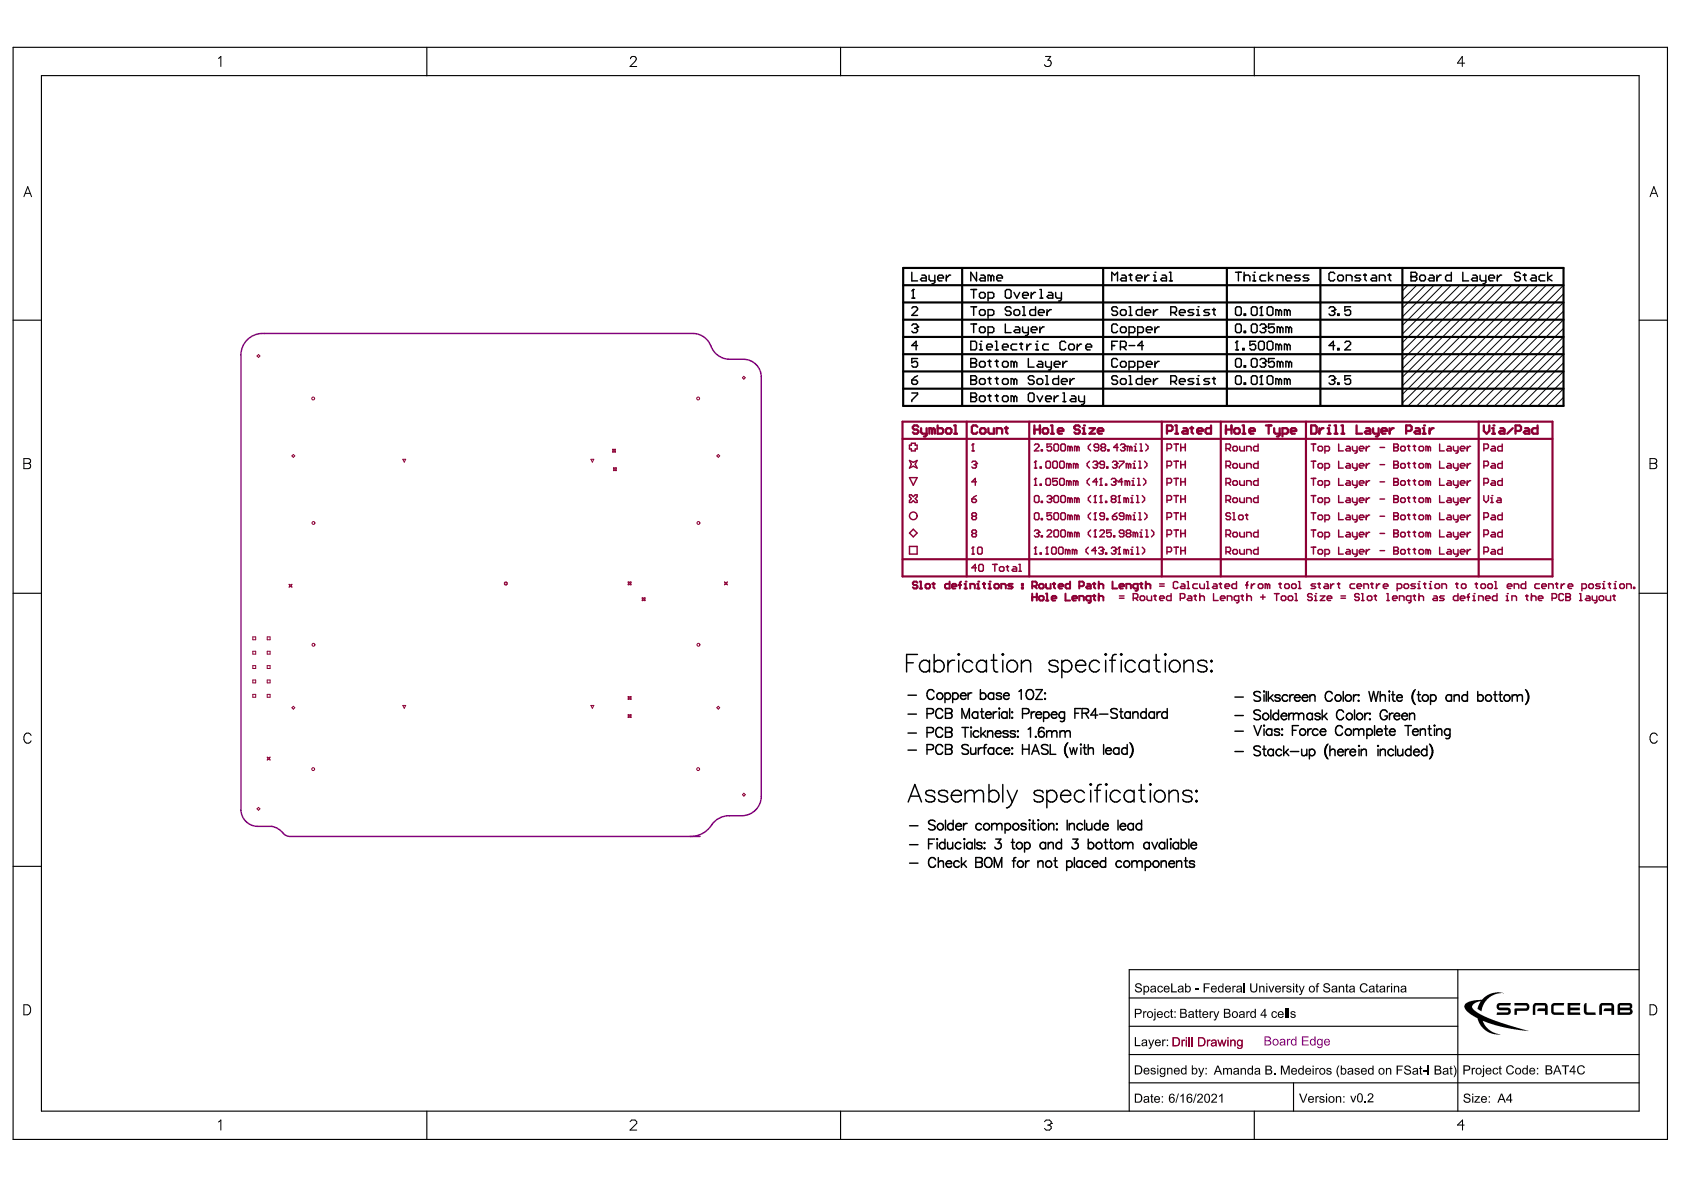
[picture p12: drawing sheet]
<svg xmlns="http://www.w3.org/2000/svg" width="297mm" height="210mm" viewBox="0 0 297 210" stroke-linecap="round" stroke-linejoin="round" font-family="sans-serif">
<g fill="#000">
<path d="M200.3 173.6l.2-.1 .5-.1 .3 .2 .1 .3-.2-.1a.39 .39 0 0 0-.4-.2 .39 .39 0 0 0-.4 .3l.9 .4 .1 .4-.1 .2-.5 .2-.5-.3-.1-.3h.2v.2l.3 .2h.4l.1-.2-.1-.3-.8-.3zM201.6 178.4h.2v.2l.2-.2h.3l-.1 .2-.3 .1-.1 .8h-.2zM204.3 174l.2-.1a.44 .44 0 0 1 .6 .3l-.2 .1-.1-.2-.3-.1-.2 .5a.31 .31 0 0 0 .3 .4 .31 .31 0 0 0 .3-.3h.2l-.1 .4-.3 .1-.4-.1-.2-.4zM205.5 178.5l.4-.1 .3 .2 .1 .1-.2 .1-.1-.2-.3-.1-.2 .4 .1 .4 .1 .1 .3-.1 .1-.2h.2l-.2 .4-.3 .1-.4-.2-.1-.5zM206.5 178.1l.2-.1v.4h.2v.1h-.2v.8l.2 .1 .1 .1h-.4l-.1-.1v-.9h-.1v-.1h.1zM206.6 173.5h.2v1.4h.8v.2h-1zM210.9 178.1l.2-.1v.4h.2v.1h-.2v.8l.2 .1v.1l-.4-.1v-.9h-.1zM210.8 174.4h.6v.2h-.6zM211.5 178.1l.2-.1v.4h.2v.1h-.2v.8l.2 .1 .1 .1-.5-.1v-.9h-.1v-.1h.1zM212.3 173.5h1.1v.1h-.9v.5h.8v.2h-.8v.8h-.2zM213.4 178.4h.2v.2l.1-.2h.3l-.1 .2h-.2l-.1 .1v.8h-.2zM214 178.4h.2l.3 .9 .4-.9h.2l-.6 1.4-.2 .2h-.2v-.2h.2l.1-.3z"/>
<path d="M217.4 173.9h.2v.2l.1-.2h.3l-.1 .2h-.2l-.1 .1v.9h-.2zM219.4 173.5h.2v1.6h-.2zM219.8 178.4h.2v.2l.2-.2h.3l-.1 .2h-.2l-.2 .1v.8h-.2zM220.5 173.5h.2v1.1l.3 .3 .5-.1 .1-1.3h.2v1l-.2 .5-.5 .1-.5-.2-.1-.4zM222.1 173.9h.2v.1l.3-.1 .4 .1v1.1h-.2v-.9l-.1-.2-.4 .2v.9h-.2zM223.7 173.9h.2l.4 .9 .3-.9h.2l-.5 1.2h-.1zM224.4 178.5l.2-.1a.48 .48 0 0 1 .7 .3l-.2 .1-.3-.3-.3 .2v.6l.3 .1 .3-.3h.2l-.2 .4-.4 .1-.3-.2-.1-.3zM226.2 173.9h.2v.2l.1-.2h.3v.2h-.3l-.1 .1v.9h-.2zM226.7 177.9h.2v1.6h-.2zM227.2 177.9h.2v1.6h-.2zM226.9 174l.6-.1 .2 .1 .1 .2h-.2l-.2-.2a.19 .19 0 0 0-.3 .2 .19 .19 0 0 0 .3 .1l.4 .3-.1 .4-.4 .1-.4-.3 .2-.1 .1 .2h.3a.16 .16 0 0 0 .1-.2 .16 .16 0 0 0-.2-.1l-.5-.3zM227.7 178.5l.5-.1 .3 .3h-.2l-.3-.2a.19 .19 0 0 0-.2 .2 .19 .19 0 0 0 .3 .1l.4 .2 .1 .3-.5 .3a.44 .44 0 0 1-.5-.4h.2l.1 .2h.2a.19 .19 0 0 0 .2-.3 .19 .19 0 0 0-.3-.1l-.4-.2z"/>
<path d="M228.6 173.6l.2-.1v.4h.2v.1h-.2v.9h.2v.2h-.2l-.2-.2v-.9h-.1v-.1h.1zM229.1 173.9h.2l.3 .9 .3-.9h.2l-.5 1.4-.2 .2h-.2v-.2h.2l.1-.2zM232.3 173.5l.4-.1v.2l-.3 .1v.2h.2v.1h-.2v1.1h-.2v-1.1h-.1zM233.5 173.6l.2-.1 .5-.1 .4 .4-.2 .1a.39 .39 0 0 0-.4-.3 .39 .39 0 0 0-.4 .3l.9 .4 .1 .4-.1 .2-.5 .2-.5-.3-.1-.3h.2v.2l.3 .2h.4l.1-.2-.1-.3-.8-.3zM236.1 173.9h.2v.1l.3-.1 .4 .1 .1 1.1h-.2v-.9l-.1-.2-.4 .1-.1 1h-.2zM237.4 173.6l.2-.1v.4h.2v.1h-.2v.9h.2v.2h-.2l-.2-.2v-.9h-.1v-.1h.1zM240.1 173.6l.5-.2 .6 .3v.2h-.2l-.2-.2-.3-.1-.4 .5v.5l.3 .3h.3l.4-.4h.2l-.3 .5-.5 .1-.5-.3-.2-.7zM242.8 173.6l.2-.1v.4h.2v.1h-.2v.8l.2 .1v.2l-.4-.1v-1h-.2zM244.6 173.9h.2v.2l.1-.2h.3v.2l-.4 .1v.9h-.2zM245.9 173.9h.1v.1l.3-.1 .4 .1 .1 1.1h-.2v-.9l-.2-.2a.32 .32 0 0 0-.4 .4v.7h-.1zM258.4 177.1l1.2-.6 1.8-.2 .9-.8 .9-.3 .8-.2 1.3 .2-1.4 .1-1.1 .6-1 1-.4 .9-.1 .6-.7-.4 .3-.9 .3-.5-1.1 .3-.4 .4v.4l.8 .9 2.2 1.1 3.4 1.2 3.5 1-4.3-.7-2.1-.5-1.6-.6 .2 .7 .8 .8 .9 .6 1.2 .3-1.2-.1-1.1-.4-.8-.6-.6-.8-.3-.7a.48 .48 0 0 0-.5-.5l-1.6-1.2-.3-.6zM264.1 177.1l.3-.2h2.1l-.1 .4h-1.9l-.1 .1 .1 .3 1.8 .1 .2 .5-.1 .5-.4 .2h-2l.1-.4 1.9-.1v-.3l-1.8-.1-.2-.3z"/>
<path d="M267.1 176.9h2.3l.4 .4-.1 .7-.3 .3h-1.8v.7h-.5l.1-1.1h2l.1-.1-.1-.5h-2.1zM270.5 177.1l.3-.2 1.9 .1 .3 .4v1.6h-.5v-.7h-1.4l.3-.4h1.1v-.6h-1.6l-.1 .2v1.5h-.4v-1.6zM273.7 177.2l.3-.3h1.9v.4l-1.9 .1 .1 1.1 1.8 .1v.4l-2.1-.1-.2-.3zM276.5 176.9h2.3l-.1 .4h-1.7v.4h1.7v.5h-1.7v.4h1.7l.1 .4h-2.3zM279.5 177.1l.4-.2v1.6l1.5 .1 .1 .4h-1.8l-.3-.5zM282.2 177.1l.3-.2 1.9 .1 .3 .4v1.6h-.5v-.7h-1.3l.2-.4h1.1v-.6h-1.6v1.7h-.5v-1.6zM200.2 182.9h.2v1.4h.8v.2h-1zM202.5 183.4h.2l.4 .9 .3-.9h.2l-.5 1.4-.2 .2h-.3v-.2h.2l.2-.3zM203 193.1l.2-.1v.4h.2v.1h-.2v.8h.2v.2l-.4-.1v-.9h-.1v-.1h.1zM203 188.5l.6-.2 .2 .2 .1 .1-.2 .1-.2-.2-.4 .1 .1 .2 .7 .3-.1 .3-.3 .1a.44 .44 0 0 1-.6-.3h.2l.2 .2a.22 .22 0 0 0 .4-.2 .22 .22 0 0 0-.4-.2l-.3-.2zM205 183.4h.2v.1l.2-.2 .2 .1v.2l-.2-.1-.2 .2v.8h-.2zM205.9 188.4h.1v.1l.3-.2 .4 .2 .1 1h-.2v-.9l-.2-.1-.3 .2v.8h-.2z"/>
<path d="M207.8 192.9h.1l-.4 1.6h-.2zM208.2 193.3l.6-.4v1.6h-.2v-1.2l-.4 .2zM210.9 192.9h.2l-.5 1.6h-.2zM211.3 193l.5-.1 .3 .2 .1 .2-.1 .4-.7 .6h.8v.2h-1.1l.1-.3 .7-.6 .1-.3-.2-.2a.3 .3 0 0 0-.4 .3h-.2zM211.3 188.4h.3l.3 .9 .3-.9h.2l-.5 1.4-.3 .2h-.2v-.2h.2l.2-.3zM213.8 193l.5-.1 .3 .2v.4l-.7 .8h.8v.2h-1.1l.1-.3 .7-.6 .1-.3-.2-.2a.3 .3 0 0 0-.4 .3h-.2zM215 193.3l.6-.4v1.6h-.2v-1.2l-.3 .2zM215.7 188.4h.2v.2l.3-.2h.2l.2 .2 .1-.1a.37 .37 0 0 1 .4-.1 .37 .37 0 0 1 .2 .3v.9h-.2v-.9l-.1-.2-.3 .1-.1 1h-.2v-.8a.26 .26 0 0 0-.3-.2 .26 .26 0 0 0-.2 .3v.7h-.2zM218.8 188.4h.2v.2l.3-.2 .4 .1 .1 1.1h-.2v-.8l-.2-.3-.3 .1-.1 1h-.2zM224.7 189.3h.3v.3h-.3zM225.9 188h.4l.4 1.3 .5-1.3h.3v1.6h-.2v-1.4l-.5 1.4h-.2l-.5-1.4v1.4h-.2zM229.1 192.9h.3l.5 1.4 .5-1.4h.2l-.6 1.6h-.2z"/>
<path d="M232 193.4h.2v.1l.2-.2 .3 .1-.1 .2h-.3l-.1 .9h-.2zM232 188.4h.2v.2l.2-.2h.2v.2l-.3 .1-.1 .9h-.2zM232.8 193.5l.5-.2 .2 .1 .1 .2-.5-.1a.18 .18 0 0 0-.2 .2 .18 .18 0 0 0 .3 .1l.4 .2v.3l-.2 .2h-.4l-.3-.3 .2-.1 .1 .2 .3 .1 .2-.3-.7-.2zM234 188.5l.5-.1 .2 .1 .1 .2h-.1l-.3-.2a.2 .2 0 0 0-.2 .2 .2 .2 0 0 0 .3 .2l.4 .2-.1 .4-.5 .1-.4-.3 .2-.1 .1 .2h.3a.2 .2 0 0 0 .2-.3 .2 .2 0 0 0-.3-.1l-.4-.2zM235.6 193.4h.2v.1l.2-.2 .5 .1 .1 1.1h-.2v-.8l-.2-.2-.3 .1-.1 .9h-.2zM236.1 187.9h.2l-.3 .5-.1 .7 .4 .9h-.2l-.1-.2-.3-.7 .1-.6zM238.2 193.3h.2l.3 .9 .3-.9h.2l-.4 1.1h-.2zM239 188.5l.5-.1 .2 .1 .1 .2h-.2l-.2-.2a.2 .2 0 0 0-.3 .2 .2 .2 0 0 0 .3 .2l.4 .2-.1 .4-.4 .1-.4-.3 .2-.1 .2 .2h.3a.23 .23 0 0 0 0-.3 .23 .23 0 0 0-.3-.1l-.3-.2zM240.7 194.2h.2v.2h-.2zM241.3 193.1l.4-.3 .5 .2 .1 .2-.1 .3-.7 .7h.8v.2h-1.1l.2-.4 .6-.6a.31 .31 0 0 0-.2-.4 .31 .31 0 0 0-.4 .3h-.2zM244.5 188.4h.1v.2l.3-.2 .4 .1 .1 1.1h-.2v-.9l-.1-.2-.4 .2-.1 .9h-.1zM246.3 188h1.1v.1h-.8v.5h.7v.2h-.7v.8h-.3z"/>
<path d="M247.8 188.1l.2-.1 .4-.1 .4 .3 .1 .2h-.2l-.1-.2-.3-.1a.27 .27 0 0 0-.4 .3 .27 .27 0 0 0 .4 .2l.6 .3v.3l-.4 .4-.6-.1-.3-.5h.2l.1 .3 .2 .1h.5l.1-.4-.8-.3-.2-.2zM250.5 188.1l.2-.1v.4h.2v.1h-.2v.9h.2v.2l-.4-.1v-1h-.2v-.1h.2zM251 188.9h.6v.2h-.6zM251.9 188h.2v1.6h-.2zM255.8 188.1l.2-.1v.4h.2v.1h-.2v.8l.2 .3-.4-.2v-.9h-.1v-.1h.1zM256.4 187.9l.2 .2 .3 .7-.1 .8-.3 .4h-.1l.3-.8v-.4zM258.3 193l.4-.1h.4l.3 .5h-.3a.36 .36 0 0 0-.4-.4 .36 .36 0 0 0-.3 .4l.9 .4 .1 .4-.2 .2-.6 .1-.4-.2-.1-.3h.2l.2 .3h.2l.5-.1-.1-.3-.8-.4zM259.6 188.4h.2v.1l.1-.2 .3 .1v.2l-.3-.1-.1 .2v.8h-.2zM260.1 193.4h.9l-.7 .9h.8v.2h-1v-.2l.7-.8h-.7zM263.4 188.5l.2-.1a.5 .5 0 0 1 .7 .3h-.2l-.3-.2-.3 .3v.4l.2 .2h.2l.2-.3 .2 .1a.55 .55 0 0 1-.8 .2 .55 .55 0 0 1-.1-.8zM264.5 188.1l.2-.1v.4h.2v.1h-.2v.8l.2 .1v.1l-.4-.1v-.9h-.2zM265.8 188.2l.3-.3h.5l.3 .2 .1 .3h-.2v-.1a.56 .56 0 0 0-.8-.1 .56 .56 0 0 0-.1 .8 .48 .48 0 0 0 .5 .4 .48 .48 0 0 0 .5-.5l.2 .1-.2 .4-.6 .1a.86 .86 0 0 1-.5-1.3z"/>
<path d="M275.5 187.9h1.3v.2h-.6v1.4h-.2v-1.4h-.5zM278.3 188.2l.3-.2 .4-.1 .3 .1 .2 .4h-.2l-.1-.3h-.3a.62 .62 0 0 0-.5 .7 .62 .62 0 0 0 .7 .5l.3-.4 .2 .1-.2 .4-.3 .1h-.4l-.3-.2-.2-.4z"/>
<path d="M200.4 178.1v.6h.4a.3 .3 0 0 0 .4-.3 .3 .3 0 0 0-.4-.3zM200.2 177.9l.9 .1 .3 .3-.2 .5-.8 .1v.6h-.2z"/>
<path d="M201.7 173.9h.2v.1l.2-.1h.3l.2 .1 .1 .3v.4l-.2 .3-.3 .1-.3-.2v.6h-.2zM202 174.1l-.1 .4a.33 .33 0 0 0 .4 .4 .33 .33 0 0 0 .2-.5 .31 .31 0 0 0-.1-.3 .31 .31 0 0 0-.4 0z"/>
<path d="M202.6 178.6l-.1 .5 .1 .2h.5l.1-.4a.35 .35 0 0 0-.2-.3 .35 .35 0 0 0-.4 0zM202.3 178.9a.58 .58 0 0 1 1.1 0 .58 .58 0 0 1-1.1 0z"/>
<path d="M203.1 174.6v.3h.2l.4-.1a.16 .16 0 0 0 0-.3 .16 .16 0 0 0-.2 0zM203 174l.3-.1 .6 .1 .1 1.1h-.2l-.1-.2-.3 .2a.38 .38 0 0 1-.5-.4 .38 .38 0 0 1 .6-.3v-.1a.19 .19 0 0 0 .2-.2 .21 .21 0 0 0-.4-.1l-.2 .2h-.2z"/>
<path d="M203.6 177.9h.2v.3h-.2zM203.6 178.4h.2v1.2a.32 .32 0 0 1-.1 .3 .32 .32 0 0 1-.3 .1l.2-.3z"/>
<path d="M204.3 178.6v.3h.6l-.2-.4zM204.2 178.5l.5-.1 .3 .2 .1 .2v.2h-.8a.34 .34 0 0 0 .2 .4 .34 .34 0 0 0 .4-.2h.2l-.2 .3h-.6l-.2-.4z"/>
<path d="M205.5 174.2v.1h.6l-.3-.3zM205.4 174l.3-.1h.3l.3 .4v.2h-.8a.34 .34 0 0 0 .2 .4 .34 .34 0 0 0 .4-.2h.2l-.3 .3h-.5l-.2-.4z"/>
<path d="M207.2 178.4h.2v.2h-.2zM207.2 179.3h.2v.2h-.2z"/>
<path d="M208 174.6v.3h.3l.2-.1 .1-.3zM207.9 174l.5-.1 .3 .1 .1 1.1h-.2v-.2l-.3 .2a.39 .39 0 0 1-.6-.4 .39 .39 0 0 1 .6-.3l.3-.1-.1-.2-.3-.1-.2 .2h-.2z"/>
<path d="M208.4 178.1v.5l.7-.1-.1-.3zM208.4 178.8v.5h.6l.1-.1v-.3zM208.2 177.9h.8l.2 .2 .1 .4-.2 .2 .3 .3-.2 .4-1 .1z"/>
<path d="M209.3 174.2v.5a.4 .4 0 0 0 .6-.1 .4 .4 0 0 0-.3-.6zM209 173.5h.2v.5l.4-.1 .4 .3v.6l-.3 .3h-.2l-.3-.2v.2h-.2z"/>
<path d="M209.8 179.1v.3h.3l.3-.2v-.2zM209.7 178.5l.6-.1 .3 .2v.9h-.2v-.1l-.4 .2a.38 .38 0 0 1-.4-.5 .38 .38 0 0 1 .6-.2 .2 .2 0 0 0 .1-.3 .2 .2 0 0 0-.3-.1l-.2 .2h-.2z"/>
<path d="M212.4 178.6l-.1 .3h.6l-.2-.4zM212.2 178.5l.3-.1h.3l.3 .2v.4h-.8a.34 .34 0 0 0 .2 .4 .34 .34 0 0 0 .4-.2h.2a.58 .58 0 0 1-.9 .2 .58 .58 0 0 1 0-.9z"/>
<path d="M213.9 174.1l-.1 .2h.6l-.2-.3zM213.7 174l.5-.1 .3 .1 .1 .3v.2h-.8a.34 .34 0 0 0 .2 .4 .34 .34 0 0 0 .4-.2h.2l-.2 .3-.3 .1-.3-.1-.2-.4z"/>
<path d="M215 174l.4-.1 .2 .1v-.5h.2v1.6h-.2v-.2l-.3 .2-.4-.3-.1-.5zM215.1 174.2l-.1 .4 .3 .3h.2l.1-.5a.31 .31 0 0 0-.2-.4 .31 .31 0 0 0-.3 .2z"/>
<path d="M216.1 178.1v.5l.7-.1-.1-.3zM216.1 178.8v.5h.6l.2-.1-.1-.3zM215.9 177.9h.7a.39 .39 0 0 1 .4 .3 .39 .39 0 0 1-.2 .5l.3 .3-.2 .4-1 .1z"/>
<path d="M216.3 174.1v.2h.6l-.2-.3zM216.2 174l.5-.1 .3 .1 .1 .3v.2h-.8a.34 .34 0 0 0 .2 .4 .34 .34 0 0 0 .4-.2h.2l-.2 .3-.4 .1-.2-.1-.2-.4z"/>
<path d="M217.6 178.6l-.1 .5 .1 .2 .4 .1 .2-.5a.35 .35 0 0 0-.2-.3 .35 .35 0 0 0-.4 0zM217.2 178.9a.6 .6 0 0 1 1.2 0 .6 .6 0 0 1-1.2 0z"/>
<path d="M218.3 174.6v.1a.29 .29 0 0 0 .4 .2 .29 .29 0 0 0 .1-.4zM218.1 174l.2-.1h.5l.3 .2v1h-.2v-.2l-.5 .2a.38 .38 0 0 1-.3-.5 .38 .38 0 0 1 .6-.2 .2 .2 0 0 0 .1-.3 .2 .2 0 0 0-.3-.1l-.2 .2h-.2z"/>
<path d="M218.8 179.1v.3h.3l.2-.2v-.2zM218.6 178.5l.6-.1 .3 .2 .1 .9h-.2l-.1-.1-.4 .2a.38 .38 0 0 1-.3-.5 .38 .38 0 0 1 .5-.2l.2-.1v-.2l-.4-.1-.1 .2h-.2z"/>
<path d="M220.6 178.6l.3-.2 .4 .1v-.6h.2v1.6h-.2v-.1l-.2 .2-.4-.2-.2-.4zM220.8 178.6l-.1 .4 .1 .3h.4l.1-.4a.32 .32 0 0 0-.1-.3 .32 .32 0 0 0-.4 0z"/>
<path d="M223 178.2l-.5 .8h.5zM223.1 177.9h.1v1.1h.3v.2h-.3v.3h-.2v-.3h-.7v-.2z"/>
<path d="M223.3 173.5h.3v.2h-.3zM223.3 173.9h.3v1.2h-.3z"/>
<path d="M225.2 174.2l-.1 .1h.7l-.3-.3zM225.1 174l.2-.1h.3l.4 .5v.1h-.9a.34 .34 0 0 0 .3 .4 .34 .34 0 0 0 .4-.2h.2l-.3 .3h-.6l-.2-.4z"/>
<path d="M225.7 178.6l-.1 .3h.6l-.2-.4zM225.5 178.6l.5-.2 .2 .1 .2 .3v.2l-.8 .1a.32 .32 0 0 0 .3 .3 .32 .32 0 0 0 .3-.2h.2l-.2 .3-.4 .1-.3-.2-.1-.3z"/>
<path d="M228.1 173.5h.2v.2h-.2zM228.1 173.9h.2v1.2h-.2z"/>
<path d="M231.1 174.1v.5l.2 .3 .4-.1v-.4a.33 .33 0 0 0-.2-.3 .33 .33 0 0 0-.4 0zM230.8 174.5a.6 .6 0 0 1 1.2 0 .6 .6 0 0 1-1.2 0z"/>
<path d="M235.1 174.6v.3h.3l.2-.1 .1-.3zM235 174l.6-.1 .2 .2 .1 1h-.2v-.2l-.3 .2a.38 .38 0 0 1-.5-.4 .38 .38 0 0 1 .5-.3l.3-.1-.1-.2-.3-.1-.2 .2h-.2z"/>
<path d="M238.2 174.6v.1a.29 .29 0 0 0 .4 .2 .29 .29 0 0 0 .1-.4zM238 174l.4-.1h.5l.1 1.2h-.2v-.2l-.4 .2-.4-.1v-.5l.4-.1a.22 .22 0 0 0 .3-.1 .22 .22 0 0 0 0-.3 .22 .22 0 0 0-.3 0l-.2 .2h-.2z"/>
<path d="M241.7 174.7l.1 .2 .4-.1a.2 .2 0 0 0 0-.3 .2 .2 0 0 0-.3 0zM241.5 174l.2-.1h.5l.2 .2 .1 1h-.2l-.1-.2-.4 .2a.38 .38 0 0 1-.3-.5 .38 .38 0 0 1 .5-.2 .21 .21 0 0 0 .2-.3 .21 .21 0 0 0-.4-.1l-.1 .2h-.2z"/>
<path d="M243.5 174.6l.1 .3h.3l.2-.1v-.3zM243.5 174l.5-.1 .3 .3 .1 .9h-.2l-.1-.2-.4 .2a.38 .38 0 0 1-.4-.5 .38 .38 0 0 1 .6-.2l.2-.1-.1-.2-.2-.1-.3 .2h-.2z"/>
<path d="M245.4 173.5h.2v.2h-.2zM245.4 173.9h.2v1.2h-.2z"/>
<path d="M247.3 174.6v.3h.3l.2-.1v-.3zM247.2 174l.5-.1 .3 .2 .1 1h-.2l-.1-.2-.4 .2a.38 .38 0 0 1-.3-.5 .38 .38 0 0 1 .5-.2l.2-.1v-.2l-.3-.1-.2 .2h-.2z"/>
<path d="M285.4 177.1l.3-.2 1.9 .1a.61 .61 0 0 1 .1 1l.2 .1 .1 .4-.3 .5h-2.4zM285.8 177.3v.4h1.7l-.1-.4zM285.8 178.2v.4h1.6l.1-.1v-.3z"/>
<path d="M200.4 188.1v1.2l.7-.1 .2-.6a.45 .45 0 0 0-.6-.5zM200.2 187.9h.8l.3 .3 .2 .7-.3 .5-1 .1z"/>
<path d="M200.4 193.1v1.2l.7-.1 .2-.6a.45 .45 0 0 0-.6-.5zM200.2 192.9h.8l.3 .2 .2 .8-.3 .5-1 .1z"/>
<path d="M201.5 184.2l.2 .2 .4-.1a.2 .2 0 0 0 0-.3 .2 .2 0 0 0-.3 0zM201.4 183.5l.2-.1 .5-.1 .2 .3 .1 .9h-.2l-.1-.1-.4 .2a.38 .38 0 0 1-.3-.5 .38 .38 0 0 1 .5-.2 .22 .22 0 0 0 .2-.4 .21 .21 0 0 0-.4 0l-.2 .2h-.1z"/>
<path d="M202 188.6l-.1 .2h.7l-.2-.3zM201.8 188.5l.3-.2 .3 .1 .4 .4v.2h-.9a.34 .34 0 0 0 .3 .4 .34 .34 0 0 0 .4-.2h.2l-.3 .3-.3 .1-.4-.2-.1-.3z"/>
<path d="M202 194.1a.29 .29 0 0 0 .3 .3 .29 .29 0 0 0 .2-.4zM201.8 193.5l.3-.2 .6 .2 .1 1-.3-.1-.3 .1a.37 .37 0 0 1-.5-.3 .37 .37 0 0 1 .5-.4h.3l-.1-.3h-.3l-.2 .2h-.2z"/>
<path d="M203.9 193.6l-.1 .2h.6l-.2-.3zM203.7 193.5l.3-.2 .5 .2 .1 .5h-.8l.2 .4 .3-.1 .1-.2 .2 .1-.2 .2-.4 .1-.3-.2-.1-.4z"/>
<path d="M204 183.6l-.1 .2h.7l-.3-.3zM203.9 183.5l.2-.2 .3 .1 .4 .5v.1h-.9a.34 .34 0 0 0 .3 .4 .34 .34 0 0 0 .4-.2h.2l-.3 .3h-.6l-.2-.4z"/>
<path d="M204.1 187.9h.2v.2h-.2zM204.1 188.4h.2v1.1h-.2z"/>
<path d="M204.8 188.6l-.1 .4a.35 .35 0 0 0 .5 .3 .35 .35 0 0 0 .2-.6 .29 .29 0 0 0-.3-.2 .29 .29 0 0 0-.3 .1zM204.7 188.5l.4-.2 .3 .2v-.1h.2v1.2l-.3 .4a.48 .48 0 0 1-.7-.4l.5 .2 .2-.1 .1-.2v-.1l-.4 .1-.3-.1-.2-.6z"/>
<path d="M204.9 193.4h.2v.2h-.2zM204.9 194.3h.2v.2h-.2z"/>
<path d="M205.8 183.4h.2v.2h-.2zM205.8 184.3h.2v.2h-.2z"/>
<path d="M206.3 193.1l.4-.2a.43 .43 0 0 1 .5 .4h-.2a.36 .36 0 0 0-.5-.2 .36 .36 0 0 0-.1 .5l.4-.1 .3 .2 .1 .3-.2 .4-.4 .1-.3-.2-.1-.7zM206.4 194a.35 .35 0 0 0 .7 0 .35 .35 0 0 0-.7 0z"/>
<path d="M207.3 188.6v.2h.6l-.2-.3zM207.2 188.5l.5-.2 .4 .4v.3h-.8a.33 .33 0 0 0 .2 .4 .33 .33 0 0 0 .4-.2h.2l-.3 .3-.2 .1-.4-.2-.1-.3z"/>
<path d="M208.4 188.5l.5-.2 .2 .2v-.6h.2v1.6h-.2v-.1l-.3 .2-.4-.2-.1-.5zM208.6 188.6l-.1 .4a.34 .34 0 0 0 .5 .3 .34 .34 0 0 0 .1-.6 .28 .28 0 0 0-.3-.2 .28 .28 0 0 0-.2 .1z"/>
<path d="M209.4 193.1l.6-.2 .3 .3-.2 .1-.3-.2-.3 .3v.3l.4-.2 .4 .2v.4l-.3 .4h-.4l-.2-.3-.1-.7zM209.5 194a.35 .35 0 0 0 .7 0 .35 .35 0 0 0-.7 0z"/>
<path d="M210.5 188.6l-.1 .6 .2 .2 .3-.1 .1-.4a.31 .31 0 0 0-.1-.4 .31 .31 0 0 0-.4 .1zM210.2 187.9h.2v.6l.5-.2 .3 .3v.6l-.3 .3-.5-.1v.1h-.2z"/>
<path d="M212.6 188.4h.3v.2h-.3zM212.6 189.3h.3v.2h-.3z"/>
<path d="M212.7 193.2l-.1 .9 .4 .3 .2-.4v-.7l-.3-.2zM212.6 193l.4-.1 .3 .2 .2 .5-.2 .7a.53 .53 0 0 1-.6 .2 .53 .53 0 0 1-.3-.7z"/>
<path d="M214.8 188.1l-.3 .8h.6zM214.7 188h.2l.7 1.6h-.2l-.2-.5h-.7l-.2 .5h-.2z"/>
<path d="M217.7 189.2l.2 .2 .4-.1a.19 .19 0 0 0 0-.3 .19 .19 0 0 0-.3 0zM217.6 188.5l.6-.1 .3 .2 .1 1h-.2l-.1-.2-.3 .2a.38 .38 0 0 1-.4-.5 .38 .38 0 0 1 .5-.2 .21 .21 0 0 0 .2-.3 .21 .21 0 0 0-.4-.1l-.1 .2h-.2z"/>
<path d="M220.1 188.6l.3-.2 .4 .1v-.5h.2v1.6h-.2v-.2l-.2 .2-.4-.2-.2-.4zM220.3 188.6l-.1 .4a.33 .33 0 0 0 .4 .4 .33 .33 0 0 0 .2-.5 .32 .32 0 0 0-.1-.3 .32 .32 0 0 0-.4 0z"/>
<path d="M221.5 189.2l.1 .2 .4-.1a.19 .19 0 0 0 .1-.3 .19 .19 0 0 0-.3 0zM221.3 188.5l.6-.1 .4 .2v1h-.2v-.2l-.4 .2a.38 .38 0 0 1-.4-.5 .38 .38 0 0 1 .6-.2 .21 .21 0 0 0 .1-.3 .21 .21 0 0 0-.3-.1l-.2 .2h-.2z"/>
<path d="M223.4 188.1v.5l.7-.1-.1-.3zM223.4 188.8v.6l.8-.1-.1-.5zM223.2 188h.9l.2 .2v.3a.17 .17 0 0 0-.1 .2 .17 .17 0 0 0 .1 .1l.1 .4-.1 .3-1.1 .1z"/>
<path d="M228 188.6l-.1 .3h.7l-.2-.4zM227.9 188.5l.3-.1h.3l.2 .2 .1 .4h-.9a.34 .34 0 0 0 .3 .4 .34 .34 0 0 0 .4-.2l.2 .1a.58 .58 0 0 1-.9 .1 .58 .58 0 0 1 0-.9z"/>
<path d="M229.1 188.6l.2-.2 .5 .1v-.5h.2v1.6h-.2v-.2l-.3 .2-.4-.2-.1-.4zM229.2 188.6v.4l.2 .4 .3-.1 .1-.4a.32 .32 0 0 0-.2-.3 .32 .32 0 0 0-.4 0z"/>
<path d="M230.5 188.6l-.1 .3h.7l-.2-.4zM230.4 188.5l.3-.1h.3l.2 .2 .1 .4h-.9a.34 .34 0 0 0 .3 .4 .34 .34 0 0 0 .4-.2l.1 .1a.58 .58 0 0 1-.8 .1 .58 .58 0 0 1 0-.9z"/>
<path d="M231 193.6l-.1 .2h.7l-.2-.3zM230.8 193.5l.6-.2 .4 .4v.3h-.9l.2 .3a.3 .3 0 0 0 .5-.2l.2 .1-.3 .3-.6-.1-.2-.4z"/>
<path d="M231.5 188h.2v.2h-.2zM231.5 188.4h.2v1.2h-.2z"/>
<path d="M233 188.6l-.1 .5 .1 .3h.5l.1-.5a.35 .35 0 0 0-.5-.3zM232.7 188.9a.58 .58 0 0 1 1.1 0 .58 .58 0 0 1-1.1 0z"/>
<path d="M233.9 192.9h.2v.2h-.2zM233.9 193.4h.2v1.1h-.2z"/>
<path d="M234.6 193.6l-.1 .3a.38 .38 0 0 0 .5 .4 .38 .38 0 0 0 .2-.6 .33 .33 0 0 0-.6-.1zM234.3 193.9a.6 .6 0 0 1 1.2 0 .6 .6 0 0 1-1.2 0z"/>
<path d="M236.8 188.6l-.1 .2a.38 .38 0 0 0 0 .5 .38 .38 0 0 0 .6 0 .38 .38 0 0 0 0-.5l-.3-.3zM236.5 188h.2v.5l.4-.1 .3 .2 .1 .5-.3 .4-.2 .1-.3-.2v.2h-.2z"/>
<path d="M236.9 193.4h.3v.2h-.3zM236.9 194.3h.3v.2h-.3z"/>
<path d="M237.9 189.2v.2h.4l.2-.2v-.2zM237.8 188.5l.6-.1h.2l.1 .2v1h-.2v-.2l-.4 .2a.38 .38 0 0 1-.4-.5 .38 .38 0 0 1 .6-.2 .2 .2 0 0 0 .1-.3 .2 .2 0 0 0-.3-.1l-.2 .2h-.2z"/>
<path d="M239.6 193.1v.9v.2l.4 .1 .2-.3v-.8l-.3-.2zM239.5 193l.2-.1h.3l.4 .3v.9l-.3 .3h-.5l-.2-.2v-.8z"/>
<path d="M240.3 188.6v.3h.6l-.2-.4zM240.2 188.5l.3-.1h.3l.2 .2 .1 .4h-.9a.34 .34 0 0 0 .3 .4 .34 .34 0 0 0 .4-.2l.2 .1a.58 .58 0 0 1-.9 .1 .58 .58 0 0 1 0-.9z"/>
<path d="M241.4 188.6l.3-.2 .4 .1v-.5h.2v1.6h-.2v-.2l-.2 .2-.5-.2-.1-.4zM241.5 188.6v.4l.2 .4 .3-.1 .1-.4a.32 .32 0 0 0-.2-.3 .32 .32 0 0 0-.4 0z"/>
<path d="M243.4 188.7v.4l.2 .3 .4-.1v-.4a.34 .34 0 0 0-.2-.3 .34 .34 0 0 0-.4 .1zM243.1 188.9a.6 .6 0 0 1 1.2 0 .6 .6 0 0 1-1.2 0z"/>
<path d="M249.3 189.2l.2 .2 .4-.1a.19 .19 0 0 0 0-.3 .19 .19 0 0 0-.3 0zM249.2 188.5l.6-.1 .3 .2 .1 1h-.2l-.1-.2-.4 .2a.38 .38 0 0 1-.3-.5 .38 .38 0 0 1 .5-.2l.2-.1v-.2l-.4-.1-.2 .2h-.2z"/>
<path d="M253.3 188.1v.5h.5l.2-.1-.1-.3zM253.3 188.8v.6h.6l.1-.2-.1-.3zM253 188h1l.2 .2v.3a.18 .18 0 0 0-.2 .2 .18 .18 0 0 0 .2 .1l.1 .4-.2 .3-1.1 .1z"/>
<path d="M254.7 189.2l.1 .2 .4-.1a.16 .16 0 0 0 .1-.2 .16 .16 0 0 0-.2-.1zM254.6 188.5l.6-.1 .3 .2v1h-.2v-.2l-.3 .2a.38 .38 0 0 1-.5-.4 .38 .38 0 0 1 .6-.3v-.1a.19 .19 0 0 0 .1-.2 .19 .19 0 0 0-.3-.1l-.2 .2h-.2z"/>
<path d="M258.4 188.1v.6h.5l.2-.2-.1-.4zM258.1 187.9h.9l.3 .4-.1 .5-.8 .1v.6h-.3z"/>
<path d="M259.7 192.9h.2v.2h-.2zM259.7 193.4h.2v1.1h-.2z"/>
<path d="M260.5 188.6v.4a.37 .37 0 0 0 .5 .4 .37 .37 0 0 0 .1-.6 .31 .31 0 0 0-.2-.3 .31 .31 0 0 0-.4 .1zM260.2 188.9a.6 .6 0 0 1 1.2 0 .6 .6 0 0 1-1.2 0z"/>
<path d="M261.5 193.6l-.1 .2h.7l-.2-.3zM261.4 193.5l.5-.2 .3 .2 .1 .3v.2h-.9a.34 .34 0 0 0 .3 .4 .34 .34 0 0 0 .4-.3l.2 .1-.3 .3h-.4l-.3-.1-.1-.6z"/>
<path d="M261.6 187.9h.2v.2h-.2zM261.6 188.4h.2v1.4l-.1 .1-.3 .1v-.2l.2-.1z"/>
<path d="M262.3 188.6l-.1 .2h.7l-.2-.3zM262.1 188.5l.6-.2 .4 .4v.3h-.9a.33 .33 0 0 0 .3 .4 .33 .33 0 0 0 .4-.2h.2l-.3 .3-.3 .1-.3-.2-.2-.5z"/>
<path d="M262.6 193.4h.2v.2h-.2zM262.6 194.3h.2v.2h-.2z"/>
<path d="M264.9 193.1l-.3 .7h.5zM264.8 192.9h.2l.6 1.6h-.2l-.2-.5h-.7l-.2 .5h-.2z"/>
<path d="M266.3 193.2l-.5 .7h.5zM266.4 192.9h.2v1h.2v.2h-.2v.4h-.3v-.4h-.7v-.2z"/>
<path d="M267.5 188.6l-.1 .4a.38 .38 0 0 0 .6 .3 .38 .38 0 0 0 .1-.7l-.3-.1zM267.2 188.9a.6 .6 0 0 1 1.2 0 .6 .6 0 0 1-1.2 0z"/>
<path d="M268.6 188.5l.5-.2 .2 .2v-.6h.2v1.6h-.2v-.1l-.3 .2-.4-.3-.1-.5zM268.8 188.6l-.1 .5 .2 .3 .3-.1 .1-.4a.32 .32 0 0 0-.2-.4 .32 .32 0 0 0-.3 .1z"/>
<path d="M270 188.6v.2h.6l-.2-.3zM269.9 188.5l.5-.2 .3 .2 .1 .3v.2h-.9a.34 .34 0 0 0 .3 .4 .34 .34 0 0 0 .4-.2h.2l-.2 .3-.3 .1-.4-.2-.2-.4z"/>
<path d="M271.1 188.4h.2v.2h-.2zM271.1 189.3h.2v.2h-.2z"/>
<path d="M272.8 188.1v.5h.6l.1-.1-.1-.4zM272.8 188.8v.5h.6l.2-.1v-.2l-.2-.2zM272.6 187.9l.9 .1 .2 .1v.4a.17 .17 0 0 0-.1 .2 .17 .17 0 0 0 .2 .1v.3l-.1 .3-1.1 .1z"/>
<path d="M274.7 188.1l-.3 .8h.6zM274.6 187.9h.2l.6 1.6h-.2l-.2-.5h-.7l-.1 .5h-.3z"/>
<path d="M277.5 188.2l-.5 .7h.5zM277.6 187.9h.1v1h.2v.2h-.2v.4h-.2v-.4h-.7v-.2z"/>
</g>
<g fill="none" stroke="#000" stroke-width=".2">
<path d="M2.3 8.3h291.8v192.7h-291.8zM7.3 13.3h281.8v182.7h-281.8zM75.3 8.3v5.1M148.3 8.3v5.1M221.2 8.3v5.1M2.3 56.5h5M289.1 56.5h5M2.3 104.6h5M289.1 104.6h5M2.3 152.8h5M289.1 152.9h5M199.2 176h57.9"/>
<path d="M257.1 171v25M289.1 171h-89.9v25M75.3 196v5M148.3 196v5M199.2 181h57.9M199.2 191h89.9M199.2 186h89.9M221.2 196v5M228.2 191v5"/>
</g>
<g fill="none" stroke="#000" stroke-width=".38">
<path d="M159.3 47.3h116.5v24.3h-116.5zM159.3 59.4h116.5M159.3 53.3h116.5M159.3 56.4h116.5M159.3 50.3h116.5M169.7 47.3v24.3M194.6 47.3v24.3M216.4 47.3v24.3M232.9 47.3v24.3M247.4 47.3v24.3M159.3 65.5h116.5M159.3 68.6h116.5"/>
<path d="M159.3 62.5h116.5"/>
</g>
<g fill="none" stroke="#000" stroke-width=".18">
<path d="M38.5 10.3l.5-.3v1.7M111.2 10.4l.1-.3 .3-.1h.5a.4 .4 0 0 1 0 .6l-1 1.1h1.2M184.4 10h.9l-.5 .6a.59 .59 0 0 1 .6 .9 .59 .59 0 0 1-1 .1l-.2-.2M258.4 11.1h-1.3l.8-1.1v1.7M4.2 34.7l.7-1.8 .7 1.8M4.5 34.1h.8M291 34.7l.7-1.8 .7 1.8M291.3 34.1h.8M248.4 50.3l-1 1M249.9 50.3l-2.5 2.5M251.4 50.3l-4 4.1M252.9 50.3l-5.5 5.6"/>
<path d="M254.5 50.3l-7.1 7.1M256 50.3l-8.6 8.6M257.5 50.3l-10.1 10.1M259 50.3l-11.6 11.7M260.6 50.3l-13.2 13.2M262.1 50.3l-14.7 14.7M263.6 50.3l-16.2 16.2M265.1 50.3l-17.7 17.7M266.7 50.3l-19.3 19.3M268.2 50.3l-20.8 20.8M269.7 50.3l-21.3 21.3M271.2 50.3l-21.3 21.3"/>
<path d="M272.7 50.3l-21.3 21.3M274.3 50.3l-21.4 21.3M275.8 54.9l-16.8 16.7M275.8 57.9l-13.7 13.7M275.8 56.4l-15.2 15.2M275.8 53.3l-18.3 18.3M275.8 51.8l-19.8 19.8M275.8 50.3l-21.3 21.3M275.8 59.4l-12.2 12.2M275.8 67l-4.6 4.6M275.8 61l-10.7 10.6M275.8 65.5l-6.1 6.1"/>
<path d="M275.8 64l-7.6 7.6M275.8 62.5l-9.1 9.1M275.8 70.1l-1.5 1.5M275.8 68.6l-3.1 3M4.2 80.9l1 .1a.41 .41 0 0 1 0 .7h-.2a.47 .47 0 0 1 .4 .5 .47 .47 0 0 1-.4 .5h-.8zM4.2 81.7h.8M291 80.9l1.1 .1a.41 .41 0 0 1 0 .7h-.3a.47 .47 0 0 1 .5 .5 .47 .47 0 0 1-.5 .5h-.8zM291 81.7h.8M5.5 129.7a.65 .65 0 0 0-.8-.4 .65 .65 0 0 0-.5 .7 .78 .78 0 0 0 .2 .8 .78 .78 0 0 0 .8 .2l.3-.3M292.3 129.7a.65 .65 0 0 0-.7-.4 .65 .65 0 0 0-.6 .7 .78 .78 0 0 0 .2 .8 .78 .78 0 0 0 .9 .2l.2-.3M4.2 177.2h.6a.95 .95 0 0 1 .6 .9 .95 .95 0 0 1-.6 .9h-.6zM291 177.2h.6a.95 .95 0 0 1 .7 .9 .95 .95 0 0 1-.7 .9h-.6z"/>
<path d="M38.5 197.9l.5-.3v1.7M111.1 197.9l.3-.3h.6l.3 .3v.3l-1.2 1.1h1.2M184.2 197.9l.3-.3h.6l.3 .3v.3M184.8 198.4h.3M185.1 198.4l.3 .3v.3l-.3 .3h-.6l-.3-.3M185.4 198.2h.1M185.4 198.2l-.3 .2M258.3 198.4h-1.2l.9-.8v1.7"/>
</g>
<g fill="none" stroke="#000" stroke-width=".25">
<path d="M160.8 54.4l.3-.3h.5l.2 .3v.2l-1 1h1M160.8 57.4l.3-.2h.5l.2 .2v.3M160.8 48v1.5h1M160.8 52.6h.5M161.1 51.1h.1M161.1 51.1v1.5M161.1 51.1l-.3 .2M161.3 57.9h.3M161.6 57.9l.2 .3v.2l-.2 .3h-.5l-.3-.3M161.8 57.7h.1M161.8 57.7l-.2 .2M162.6 48.5h.5l.3 .3v.7h-.8l-.2-.2 .2-.3h.8"/>
<path d="M163.9 48.5v.8l.2 .2h.8M164.9 48.5v1.3l-.3 .3h-.2M165.4 49h1v-.2l-.2-.3h-.5l-.3 .3v.5l.3 .2h.5M166.9 48.5v1M167.7 48.5h-.3l-.5 .5M171.2 54.1h1.1M171.2 57.2h1.1M171.2 51.1h1.1M171.7 51.1v1.5M171.7 54.1v1.5M171.7 57.2v1.5M172.3 48v1.5l-1.1-1.5v1.5"/>
<path d="M172.8 54.9l.2-.3h.5l.3 .3v.5l-.3 .2h-.5l-.2-.2zM172.8 51.8l.2-.2h.5l.3 .2v.5l-.3 .3h-.5l-.2-.3zM172.8 57.9l.2-.2h.5l.3 .2v.5l-.3 .3h-.5l-.2-.3zM173 48.5h.5l.3 .3v.7h-.8l-.2-.2 .2-.3h.8M174.3 55.6h.7l.3-.2v-.5l-.3-.3h-.7v1.5M174.3 52.6h.7l.3-.3v-.5l-.3-.2h-.7v1.5M174.3 58.7h.7l.3-.3v-.5l-.3-.2h-.7v1.5M174.8 48.8l-.3-.3h-.2v1M174.8 48.8l.2-.3 .3 .3v.7M174.8 48.8v.7M175.8 49h1v-.2l-.2-.3h-.5l-.3 .3v.5l.3 .2h.5M177.3 51.3l.3-.2h.5l.2 .2v1l-.2 .3h-.5l-.3-.3z"/>
<path d="M177.3 57.2v1.5h1M178.3 54.4l-.2-.3h-.5l-.3 .3v.2l.3 .3h.5l.2 .2v.3l-.2 .2h-.5l-.3-.2M178.8 54.9l.3-.3h.5l.3 .3v.5l-.3 .2h-.5l-.3-.2zM178.8 51.6l.6 1 .5-1M179.1 57.7h.5l.3 .2v.8h-.8l-.3-.3 .3-.2h.8M180.4 55.6h.5M180.4 54.1h.2v1.5M180.4 52.1h1v-.3l-.3-.2h-.5l-.2 .2v.5l.2 .3h.5M180.4 57.7v.7l.2 .3h.8M181.4 57.7v1.2l-.3 .3h-.2M181.9 58.2h1v-.3l-.2-.2h-.6l-.2 .2v.5l.2 .3h.6M181.9 51.6v1"/>
<path d="M182.7 54.1v1.5h-.8l-.3-.2v-.5l.3-.3h.8M182.7 51.6h-.3l-.5 .5M183.2 55.1h1v-.2l-.3-.3h-.5l-.2 .3v.5l.2 .2h.5M183.4 52.6h.5M183.4 51.1h.3v1.5M183.4 57.7v1M184.2 57.7h-.3l-.5 .5M184.7 54.6v1M184.9 51.6h.5l.3 .2v.8h-.8l-.2-.3 .2-.2h.8M185.4 54.6h-.2l-.5 .5M186.2 51.6v.7l.3 .3h.7M187.2 51.6v1.2l-.2 .3h-.3"/>
<path d="M196.1 49.5v-1.5l.5 .5 .5-.5v1.5M197.1 54.4l-.2-.3h-.5l-.3 .3v.2l.3 .3h.5l.2 .2v.3l-.2 .2h-.5l-.3-.2M197.1 57.4l-.2-.2h-.5l-.3 .2v1l.3 .3h.5l.2-.3M197.6 54.9l.3-.3h.5l.2 .3v.5l-.2 .2h-.5l-.3-.2zM197.6 57.9l.3-.2h.5l.2 .2v.5l-.2 .3h-.5l-.3-.3zM197.9 48.5h.5l.2 .3v.7h-.7l-.3-.2 .3-.3h.7M199.2 55.6h.5M199.2 54.1h.2v1.5M199.2 58.7h.7l.3-.3v-.5l-.3-.2h-.7v1.5M199.2 48.5h.5M199.4 48.3v1l.3 .2M200.4 49h1v-.2l-.2-.3h-.5l-.3 .3v.5l.3 .2h.5"/>
<path d="M200.7 58.7h.7l.3-.3v-.5l-.3-.2h-.7v1.5M201.4 54.1v1.5h-.7l-.3-.2v-.5l.3-.3h.7M201.9 55.1h1.1v-.2l-.3-.3h-.5l-.3 .3v.5l.3 .2h.5M201.9 48.5v1M202.2 58.2h1v-.3l-.2-.2h-.6l-.2 .2v.5l.2 .3h.6M202.7 48.5h-.3l-.5 .5M203.5 54.6v1M203.5 48.5h.2v1M203.5 49.5h.5M203.7 48h.1M203.7 57.7v1M204.2 54.6h-.2l-.5 .5"/>
<path d="M204.5 57.7h-.3l-.5 .5M205 48.5h.5l.2 .3v.7h-.7l-.3-.2 .3-.3h.7M206.3 48h.2v1.5M206.3 49.5h.5M206.5 55.1h.8l.2-.2v-.5l-.2-.3h-.8v1.5M207 55.1l.5 .5M208 55.1h1v-.2l-.2-.3h-.5l-.3 .3v.5l.3 .2h.5M210.6 54.6h-.8l-.2 .3 .2 .2h.5l.3 .3-.3 .2h-.7M211.1 55.6h.5M211.1 54.6h.2v1M211.3 54.1h.1M213.4 54.6h-.8l-.3 .3 .3 .2h.5l.3 .3-.3 .2h-.8"/>
<path d="M213.9 54.6h.5M214.1 54.4v1l.3 .2M217.9 54.4l.3-.3h.5l.2 .3v1l-.2 .2h-.5l-.3-.2zM217.9 57.4l.3-.2h.5l.2 .2v1l-.2 .3h-.5l-.3-.3zM217.9 48h1M218.4 48v1.5M219.5 55.4h.2v.2h-.2zM219.5 58.4h.2v.3h-.2zM219.5 48.8l.2-.3h.5l.3 .3v.7M219.5 48v1.5M220.7 54.4l.3-.3h.5l.2 .3v1l-.2 .2h-.5l-.3-.2zM220.7 57.4l.3-.2h.5l.2 .2v1l-.2 .3h-.5l-.3-.3z"/>
<path d="M221 49.5h.5M221 48.5h.2v1M221.2 48h.1M222.2 55.6h.6M222.2 57.4l.3-.2h.5l.3 .2v.3M222.5 54.1h.1M222.5 54.1l-.3 .3M222.5 54.1v1.5M222.8 57.9h.2M223 57.9l.3 .3v.2l-.3 .3h-.5l-.3-.3M223.3 57.7h.1M223.3 57.7l-.3 .2"/>
<path d="M223.3 48.5h-.8l-.3 .3v.5l.3 .2h.8M223.5 54.4l.3-.3h.5l.2 .3v1l-.2 .2h-.5l-.3-.2zM223.8 48v1.5M224.5 48.5l-.7 .5 .7 .5M224.8 57.2h-1v.7l.5-.2h.2l.3 .2v.5l-.3 .3h-.5l-.2-.3M225.3 49.5v-1h.7l.3 .3v.7M225.5 54.9l-.2-.3h-.3v1M225.5 54.9v.7M225.5 54.9l.3-.3 .2 .3v.7M225.8 57.9l-.3-.2h-.2v1M225.8 57.9v.8M225.8 57.9l.2-.2 .3 .2v.8"/>
<path d="M226.8 49h1v-.2l-.2-.3h-.5l-.3 .3v.5l.3 .2h.5M227.1 54.9l-.3-.3h-.2v1M227.1 54.9v.7M227.1 54.9l.2-.3 .3 .3v.7M227.3 57.9l-.2-.2h-.3v1M227.3 57.9v.8M227.3 57.9l.3-.2 .2 .2v.8M229.3 48.5h-.7l-.3 .3 .3 .2h.5l.2 .3-.2 .2h-.8M230.9 48.5h-.8l-.2 .3 .2 .2h.5l.3 .3-.3 .2h-.7M234.4 54.4l.3-.3h.5l.2 .3v.2M234.9 54.9h.3M235.2 54.9l.2 .2v.3l-.2 .2h-.5l-.3-.2"/>
<path d="M235.4 54.6h.1M235.4 54.6l-.2 .3M235.4 48.3l-.2-.3h-.5l-.3 .3v1l.3 .2h.5l.2-.2M235.9 55.4h.3v.2h-.3zM235.9 48.8l.3-.3h.5l.3 .3v.5l-.3 .2h-.5l-.3-.2zM237.5 49.5v-1h.7l.3 .3v.7M238.2 54.1h-1v.8l.8-.3 .2 .3v.5l-.2 .2h-.5l-.3-.2M240 48.5h-.8l-.2 .3 .2 .2h.6l.2 .3-.2 .2h-.8M240.5 48.5h.5M240.8 48.3v1l.2 .2M242 48.5h.5l.3 .3v.7h-.8l-.2-.2 .2-.3h.8M243.3 49.5v-1h.8l.2 .3v.7"/>
<path d="M244.8 48.5h.5M245.1 48.3v1l.2 .2M248.9 48.8h.1M248.9 48h.8l.2 .3v.2l-.2 .3 .2 .2v.3l-.2 .2h-.8zM248.9 48.8h.8M250.4 48.8l.3-.3h.5l.2 .3v.5l-.2 .2h-.5l-.3-.2zM252.2 48.5h.5l.3 .3v.7h-.8l-.3-.2 .3-.3h.8M253.5 48.5v1M254.2 48.5h-.2l-.5 .5M256 48v1.5h-.8l-.2-.2v-.5l.2-.3h.8M258 48v1.5h1M259.8 48.5h.5l.3 .3v.7h-.8l-.3-.2 .3-.3h.8"/>
<path d="M261.1 48.5v.8l.2 .2h.8M262.1 48.5v1.3l-.3 .3h-.2M262.6 49h1v-.2l-.2-.3h-.6l-.2 .3v.5l.2 .2h.6M264.1 48.5v1M264.9 48.5h-.3l-.5 .5M268.2 48.3l-.3-.3h-.5l-.2 .3v.2l.2 .3h.5l.3 .2v.3l-.3 .2h-.5l-.2-.2M268.7 48.5h.5M268.9 48.3v1l.3 .2M270.2 48.5h.5l.3 .3v.7h-.8l-.2-.2 .2-.3h.8M272.5 48.5h-.8l-.2 .3v.5l.2 .2h.8M273 48v1.5M273.8 48.5l-.8 .5 .8 .5"/>
<path d="M160.8 69.3h1v.3l-1 1v.2M160.8 67h.8l.2 .3v.2l-.2 .3h-.5l-.3-.3zM161.8 63.2h-1v.8l.5-.3h.3l.2 .3v.5l-.2 .3h-.5l-.3-.3M161.8 66.3l-.5 .2-.5 .5M161.8 61h-1l.8-.8v1.5M171.2 70.1h.1M171.2 67h.1M171.2 64h.1M171.2 69.3h.8l.3 .3v.2l-.3 .3 .3 .2v.3l-.3 .2h-.8zM171.2 66.3h.8l.3 .2v.3l-.3 .2 .3 .3v.2l-.3 .3h-.8zM171.2 67h.8M171.2 63.2h.8l.3 .3v.2l-.3 .3 .3 .3v.2l-.3 .3h-.8z"/>
<path d="M171.2 60.2h.8l.3 .2v1.1l-.3 .2h-.8zM171.2 70.1h.8M171.2 64h.8M172.8 67l.2-.2h.5l.3 .2v.5l-.3 .3h-.5l-.2-.3zM172.8 64l.2-.3h.5l.3 .3v.5l-.3 .3h-.5l-.2-.3zM172.8 61.7h.5M172.8 70.1l.2-.3h.5l.3 .3v.5l-.3 .2h-.5l-.2-.2zM172.8 60.7h.2v1M173 60.2h.1M174 61.2h1v-.2l-.2-.3h-.5l-.3 .3v.5l.3 .2h.5M174.3 63.7h.5M174.3 66.8h.5"/>
<path d="M174.3 69.8h.5M174.5 63.5v1l.3 .3M174.5 66.5v1l.3 .3M174.5 69.6v1l.3 .2M175.6 63.7h.5M175.6 66.8h.5M175.6 61.7h.5M175.6 60.2h.2v1.5M175.6 69.8h.5M175.8 63.5v1l.3 .3M175.8 66.5v1l.3 .3M175.8 69.6v1l.3 .2"/>
<path d="M176.8 67l.3-.2h.5l.2 .2v.5l-.2 .3h-.5l-.3-.3zM176.8 64l.3-.3h.5l.2 .3v.5l-.2 .3h-.5l-.3-.3zM176.8 61.2h1v-.2l-.2-.3h-.5l-.3 .3v.5l.3 .2h.5M176.8 70.1l.3-.3h.5l.2 .3v.5l-.2 .2h-.5l-.3-.2zM178.8 64l-.2-.3h-.3v1.1M178.8 67l-.2-.2h-.3v1M178.8 70.1l-.2-.3h-.3v1M178.8 64v.8M178.8 67v.8M178.8 70.1v.7M178.8 64l.3-.3 .3 .3v.8M178.8 70.1l.3-.3 .3 .3v.7"/>
<path d="M178.8 67l.3-.2 .3 .2v.8M179.4 60.7h-.8l-.3 .3v.5l.3 .2h.8M179.9 60.7h.5M180.1 60.4v1.1l.3 .2M181.1 60.7v1M181.4 69.6l.2-.3h.5l.3 .3v1l-.3 .2h-.5l-.2-.2zM181.4 63.2v1.6h1M181.9 60.7h-.3l-.5 .5M182.4 66.5l-.3-.2h-.5l-.2 .2v.3l.2 .2h.5l.3 .3v.2l-.3 .3h-.5l-.2-.3M182.7 61.7h.5M182.7 60.7h.2v1M182.9 60.2h.1"/>
<path d="M182.9 67l.3-.2h.5l.2 .2v.5l-.2 .3h-.5l-.3-.3zM182.9 69.8l.5 1 .5-1M183.2 63.7h.5l.2 .3v.8h-.7l-.3-.3 .3-.2h.7M184.4 67.8h.5M184.4 63.7v.8l.3 .3h.7M184.4 66.3h.3v1.5M184.4 70.3h1v-.2l-.2-.3h-.5l-.3 .3v.5l.3 .2h.5M184.9 60.7h-.7l-.3 .3v.5l.3 .2h.7M185.4 63.7v1.3l-.2 .3h-.3M186 64.3h1v-.3l-.3-.3h-.5l-.2 .3v.5l.2 .3h.5M186 69.8v1M186.7 66.3v1.5h-.7l-.3-.3v-.5l.3-.2h.7"/>
<path d="M186.7 69.8h-.2l-.5 .5M187.2 67.3h1v-.3l-.2-.2h-.5l-.3 .2v.5l.3 .3h.5M187.5 69.3h.2v1.5M187.5 70.8h.5M187.5 63.7v1.1M188 60.4l-.3-.2h-.5l-.2 .2v1.1l.2 .2h.5l.3-.2M188.2 63.7h-.2l-.5 .6M188.5 61l.2-.3h.6l.2 .3v.5l-.2 .2h-.6l-.2-.2zM188.7 66.8v1M189 69.8h.5l.3 .3v.7h-.8l-.3-.2 .3-.3h.8M189.5 66.8h-.2l-.6 .5M190 60.7v1"/>
<path d="M190.3 69.8v.8l.2 .2h.8M190.8 60.7h-.3l-.5 .5M191.3 69.8v1.3l-.3 .2h-.2M191.5 61.2h1.1v-.2l-.3-.3h-.5l-.3 .3v.5l.3 .2h.5M196.1 61h.5M197.1 66.5l-.2-.2h-.5l-.3 .2v.3l.3 .2h.5l.2 .3v.2l-.2 .3h-.5l-.3-.3M197.1 63.5l-.2-.3h-.5l-.3 .3v1l.3 .3h.5l.2-.3M197.1 60.2h-1v1.5M197.6 67l.3-.2h.5l.2 .2v.5l-.2 .3h-.5l-.3-.3zM197.6 64l.3-.3h.5l.2 .3v.5l-.2 .3h-.5l-.3-.3zM197.6 61.2h.8l.2-.2v-.6l-.2-.2h-.8v1.5M198.1 61.2l.5 .5"/>
<path d="M199.2 67.8h.5M199.2 64.8h.7l.3-.3v-.5l-.3-.3h-.7v1.6M199.2 61h1M199.2 66.3h.2v1.5M200.7 64.8h.7l.3-.3v-.5l-.3-.3h-.7v1.6M201.4 66.3v1.5h-.7l-.3-.3v-.5l.3-.2h.7M201.7 61h-1l.7-.8v1.5M201.9 67.3h1.1v-.3l-.3-.2h-.5l-.3 .2v.5l.3 .3h.5M202.2 64.3h1v-.3l-.2-.3h-.6l-.2 .3v.5l.2 .3h.6M203.5 66.8v1M203.7 63.7v1.1M204.2 66.8h-.2l-.5 .5"/>
<path d="M204.5 63.7h-.3l-.5 .6M206.5 67.3h.8l.2-.3v-.5l-.2-.2h-.8v1.5M207 67.3l.5 .5M208 67.3h1v-.3l-.2-.2h-.5l-.3 .2v.5l.3 .3h.5M210.6 66.8h-.8l-.2 .2 .2 .3h.5l.3 .2-.3 .3h-.7M211.1 67.8h.5M211.1 66.8h.2v1M211.3 66.3h.1M213.4 66.8h-.8l-.3 .2 .3 .3h.5l.3 .2-.3 .3h-.8M213.9 66.8h.5M214.1 66.5v1l.3 .3M217.9 66.5l.3-.2h.5l.2 .2v1l-.2 .3h-.5l-.3-.3z"/>
<path d="M217.9 63.5l.3-.3h.5l.2 .3v1l-.2 .3h-.5l-.3-.3zM217.9 61.7h.5M218.2 60.2h.1M218.2 60.2v1.5M218.2 60.2l-.3 .2M219.2 61.5h.3v.2h-.3zM219.5 67.5h.2v.3h-.2zM219.5 64.5h.2v.3h-.2zM220.7 66.5l.3-.2h.5l.2 .2v1l-.2 .3h-.5l-.3-.3zM220.7 63.5l.3-.3h.5l.2 .3v1l-.2 .3h-.5l-.3-.3zM221.5 60.2h-1v.8l.5-.3h.2l.3 .3v.5l-.3 .2h-.5l-.2-.2M222 60.4l.2-.2h.6l.2 .2v1.1l-.2 .2h-.6l-.2-.2z"/>
<path d="M222.2 67.8h.6M222.2 63.5l.3-.3h.5l.3 .3v.2M222.5 66.3h.1M222.5 66.3l-.3 .2M222.5 66.3v1.5M222.8 64h.2M223 64l.3 .3v.2l-.3 .3h-.5l-.3-.3M223.3 63.7h.1M223.3 63.7l-.3 .3M223.5 66.5l.3-.2h.5l.2 .2v1l-.2 .3h-.5l-.3-.3zM223.5 60.4l.3-.2h.5l.2 .2v1.1l-.2 .2h-.5l-.3-.2zM224.8 63.2h-1v.8l.5-.3h.2l.3 .3v.5l-.3 .3h-.5l-.2-.3"/>
<path d="M225.5 67l-.2-.2h-.3v1M225.5 61l-.2-.3h-.3v1M225.5 61v.7M225.5 67v.8M225.5 67l.3-.2 .2 .2v.8M225.5 61l.3-.3 .2 .3v.7M225.8 64l-.3-.3h-.2v1.1M225.8 64v.8M225.8 64l.2-.3 .3 .3v.8M227.1 67l-.3-.2h-.2v1M227.1 61l-.3-.3h-.2v1M227.1 61v.7"/>
<path d="M227.1 67v.8M227.1 67l.2-.2 .3 .2v.8M227.1 61l.2-.3 .3 .3v.7M227.3 64l-.2-.3h-.3v1.1M227.3 64v.8M227.3 64l.3-.3 .2 .3v.8M234.4 66.5l.3-.2h.5l.2 .2v.3M234.9 67h.3M235.2 67l.2 .3v.2l-.2 .3h-.5l-.3-.3M235.4 66.8h.1M235.4 61h-1l.8-.8v1.5M235.4 66.8l-.2 .2"/>
<path d="M235.9 67.5h.3v.3h-.3zM235.9 61.5h.3v.2h-.3zM237.2 60.4l.3-.2h.5l.2 .2v.3l-1 1h1M238.2 66.3h-1v.7l.8-.2 .2 .2v.5l-.2 .3h-.5l-.3-.3M159.9 116.9h1.2M161.8 115.4h-1.9v3.1M164 116.5v2M164 116.9a.99 .99 0 0 0-1.5-.1 .99 .99 0 0 0 0 1.4 .99 .99 0 0 0 1.5-.1M164.8 116.9a.99 .99 0 0 1 1.4-.1 .99 .99 0 0 1 0 1.4 .99 .99 0 0 1-1.4-.1M164.8 115.4v3.1M167.2 116.5v2M168.4 116.5a1 1 0 0 0-1.2 .8"/>
<path d="M169 115.4l.1-.1 .2 .1-.2 .2zM169.1 116.5v2M171.6 116.9a.99 .99 0 0 0-1.5-.1 .99 .99 0 0 0 0 1.4 .99 .99 0 0 0 1.5-.1M174 116.9a.99 .99 0 0 0-1.5-.1 .99 .99 0 0 0 0 1.4 .99 .99 0 0 0 1.5-.1M174 116.5v2M174.8 116.5h1.1M175.3 115.4v2.5l.1 .5 .6 .1M176.7 115.4l.2-.1 .1 .1-.1 .2zM176.9 116.5v2M177.7 116.9a.99 .99 0 0 1 1.5-.1 .99 .99 0 0 1 0 1.4 .99 .99 0 0 1-1.5-.1l-.1-.5zM180.2 117.1l.7-.6 .7 .1 .2 .5v1.4M180.2 116.5v2"/>
<path d="M186.6 116.9a.94 .94 0 0 0-1.6 0l.2 .3 1.3 .4 .1 .5a.94 .94 0 0 1-1.6 0M187.3 116.9a.99 .99 0 0 1 1.5-.1 .99 .99 0 0 1 0 1.4 .99 .99 0 0 1-1.5-.1M187.3 116.5v3.1M189.7 117.3a.97 .97 0 0 0 .6 1.1 .97 .97 0 0 0 1.2-.3M189.9 116.9a.85 .85 0 0 1 1-.4 .85 .85 0 0 1 .6 .8h-1.8zM193.9 116.9a.99 .99 0 0 0-1.4-.1 .99 .99 0 0 0 0 1.4 .99 .99 0 0 0 1.4-.1M194.9 115.4l.1-.1 .2 .1-.2 .2zM195 116.5v2M195.7 116.5h1.1M196.9 115.4l-.6 .2-.1 .4v2.5M197.6 115.4l.2-.1 .1 .1-.1 .2zM197.8 116.5v2"/>
<path d="M200.2 116.9a.99 .99 0 0 0-1.4-.1 .99 .99 0 0 0 0 1.4 .99 .99 0 0 0 1.4-.1M202.7 116.9a.99 .99 0 0 0-1.5-.1 .99 .99 0 0 0 0 1.4 .99 .99 0 0 0 1.5-.1M202.7 116.5v2M203.5 116.5h1M203.9 115.4v2.5l.2 .5 .6 .1M205.4 115.4l.2-.1 .1 .1-.1 .2zM205.6 116.5v2M206.4 116.9a.99 .99 0 0 1 1.5-.1 .99 .99 0 0 1 0 1.4 .99 .99 0 0 1-1.5-.1l-.1-.5zM208.8 117.1l.8-.6 .7 .1 .2 .5v1.4M208.8 116.5v2M212.9 116.9a.94 .94 0 0 0-1.6 0l.1 .3 .3 .1 1 .3 .2 .5a.94 .94 0 0 1-1.6 0M213.5 116.6l.2-.1 .1 .1-.1 .2z"/>
<path d="M213.5 118.4l.2-.2 .1 .2-.1 .1zM160.2 122.6h1.4M160.2 126h1.4M160.2 129.3h1.4M160.2 132.3h1.4M163.5 129.2h.8a.45 .45 0 0 0 .4-.4 .45 .45 0 0 0-.4-.5h-.8v1.7M163.5 125.9h.8a.45 .45 0 0 0 .4-.5 .45 .45 0 0 0-.4-.4h-.8v1.7M163.5 132.2h.8a.45 .45 0 0 0 .4-.4 .45 .45 0 0 0-.4-.5h-.8v1.8M164.7 122.1a.64 .64 0 0 0-.7-.5 .64 .64 0 0 0-.5 .7 .76 .76 0 0 0 .2 .8 .76 .76 0 0 0 .8 .2l.2-.3M164.9 139.8a.94 .94 0 0 0-1.6 0l.1 .3 1.3 .5 .2 .4a.94 .94 0 0 1-1.6 0M166.3 131.7a.64 .64 0 0 0-.7-.4 .64 .64 0 0 0-.5 .7 .76 .76 0 0 0 .1 .8 .76 .76 0 0 0 .8 .2l.3-.4M166.3 125.4a.64 .64 0 0 0-.7-.4 .64 .64 0 0 0-.5 .6 .76 .76 0 0 0 .1 .9 .76 .76 0 0 0 .8 .1l.3-.3"/>
<path d="M166.3 128.7a.64 .64 0 0 0-.7-.4 .64 .64 0 0 0-.5 .7 .76 .76 0 0 0 .1 .8 .76 .76 0 0 0 .8 .2l.3-.4M166.7 122.5a.55 .55 0 0 1 .8-.1 .55 .55 0 0 1 0 .8 .55 .55 0 0 1-.8-.1M166.7 122.2v1.7M166.8 128.3h.7l.3 .2v.5l-.3 .1a.45 .45 0 0 1 .4 .5 .45 .45 0 0 1-.4 .4h-.7zM166.8 131.3h.7l.3 .2v.5l-.3 .1a.45 .45 0 0 1 .4 .5 .45 .45 0 0 1-.4 .5h-.7zM166.8 125h.7l.3 .1v.5l-.3 .2a.45 .45 0 0 1 .4 .5 .45 .45 0 0 1-.4 .4h-.7zM166.8 125.8h.7M166.8 129.1h.7M166.8 132.1h.7M167.2 139.8a.94 .94 0 0 0-1.7 0l.2 .3 1.3 .5 .2 .4a.94 .94 0 0 1-1.7 0M168 139.8a.85 .85 0 0 1 .9-.4 .85 .85 0 0 1 .7 .9h-1.8zM168 122.5a.55 .55 0 0 1 .9-.1 .55 .55 0 0 1 0 .8 .55 .55 0 0 1-.9-.1"/>
<path d="M168 122.2v1.7M169.4 122.7a.54 .54 0 0 0 .3 .6 .54 .54 0 0 0 .7-.2M169.5 122.5a.48 .48 0 0 1 .5-.3 .48 .48 0 0 1 .4 .5h-1zM169.7 126.7v-1.7l.6 1.7 .7-1.7v1.7M169.7 128.3h1.1M170.2 140l.8-.6 .7 .2 .2 .4M170.2 139.4v2.1M170.2 128.3v1.7M170.8 122.2v1.2M170.8 131.6a.65 .65 0 0 0-.6-.3 .65 .65 0 0 0-.5 .4l.1 .3 .7 .2a.42 .42 0 0 1 .3 .3 .42 .42 0 0 1-.1 .5 .8 .8 0 0 1-1-.2M171.2 128.3h.2zM171.2 131.9l.1 1.1 .4 .1 .4-.4"/>
<path d="M171.3 128.9v1.1M171.4 122.2a.56 .56 0 0 0-.6 .5M171.9 140l.7-.6 .7 .2 .2 .4v1.5M171.9 140v1.5M172.1 131.9v1.2M172.5 125.8a.55 .55 0 0 0-.8-.1 .55 .55 0 0 0 0 .8 .55 .55 0 0 0 .8 0M172.5 125.6v1.1M172.6 131.9v1.2M172.7 129.1a.55 .55 0 0 0-.9 0 .55 .55 0 0 0 0 .8 .55 .55 0 0 0 .9-.1M172.9 122.5a.55 .55 0 0 1 .8-.1 .55 .55 0 0 1 0 .8 .55 .55 0 0 1-.8-.1M172.9 121.6v1.8M172.9 125.6h.6"/>
<path d="M173 128.3v1.7M173.2 125v1.4l.1 .2 .3 .1M173.2 131.9a.56 .56 0 0 0-.6 .5M173.4 129.4l.5 .6M173.4 131.9h.6M173.8 126a.54 .54 0 0 0 .4 .7 .54 .54 0 0 0 .6-.2M173.8 128.9l-.8 .8M174 131.3l-.3 .1-.1 .3v1.4M174.1 125.6a.46 .46 0 0 1 .5 0 .46 .46 0 0 1 .2 .4h-1zM174.2 129.2l.4-.3 .4 .1 .1 1M174.2 128.9v1.1M174.4 139.8a.99 .99 0 0 1 1.5-.1 .99 .99 0 0 1 0 1.5 .99 .99 0 0 1-1.5-.2"/>
<path d="M174.4 138.4v3.1M175.2 125.6v1.1M175.3 122.5a.55 .55 0 0 0-.8-.1 .55 .55 0 0 0 0 .8 .55 .55 0 0 0 .8-.1M175.3 132.1a.55 .55 0 0 0-.8 0 .55 .55 0 0 0 0 .8 .55 .55 0 0 0 .8-.1M175.3 122.2v1.2M175.3 131.9v1.2M175.6 129.4a.54 .54 0 0 0 .3 .6 .54 .54 0 0 0 .6-.2M175.6 129.1a.48 .48 0 0 1 .6-.2 .48 .48 0 0 1 .3 .5h-.9zM175.9 125.6a.56 .56 0 0 0-.7 .4M176.2 125h.1zM176.3 125.6v1.1M176.6 122.5a.52 .52 0 0 0-.9 0l.3 .2 .6 .2v.2a.52 .52 0 0 1-.9 0"/>
<path d="M176.7 132.1a.55 .55 0 0 0-.8 0 .55 .55 0 0 0 0 .8 .55 .55 0 0 0 .8-.1M176.9 138.4v3.1M177 122.7a.54 .54 0 0 0 .3 .6 .54 .54 0 0 0 .7-.2M177.1 132.4a.54 .54 0 0 0 .3 .6 .54 .54 0 0 0 .7-.2M177.2 132.1a.48 .48 0 0 1 .5-.2 .48 .48 0 0 1 .4 .5h-1zM177.3 122.3a.46 .46 0 0 1 .5 0 .46 .46 0 0 1 .2 .4h-1zM177.6 125.8a.55 .55 0 0 0-.8-.1 .55 .55 0 0 0 0 .8 .55 .55 0 0 0 .8 0M177.6 125.6v1.1M177.7 139.4l.9 2.1M177.8 129.1a.52 .52 0 0 0-.9 0l.3 .3 .5 .2 .1 .2a.52 .52 0 0 1-.9 0M178.1 125v1.7M178.5 125.6h.1z"/>
<path d="M178.5 126.6h.1zM178.5 131.9v.2zM178.5 132.9v.2zM179.1 129.1a.52 .52 0 0 0-.9 0l.2 .3 .6 .2 .1 .2a.52 .52 0 0 1-.9 0M179.4 139.4l-.8 2.1M179.5 130h.1zM179.5 129h.1zM179.7 122l.4-.4v1.8M180.4 125.9h.7a.45 .45 0 0 0 .4-.5 .45 .45 0 0 0-.4-.4h-.7v1.7M180.4 131.3v1.8M180.4 132.1h1.1M181.2 121.9a.64 .64 0 0 1 .7-.2 .64 .64 0 0 1 .4 .6 .76 .76 0 0 1-.2 .8 .76 .76 0 0 1-.8 .2 1.07 1.07 0 0 1-.1-1.4z"/>
<path d="M181.4 128.6l.4-.3v1.7M181.5 131.3v1.8M181.9 125.6v1.1M182 133.1l.6-1.8 .7 1.8M182.2 132.5h.9M182.6 125.6a.56 .56 0 0 0-.7 .4M182.6 130h.2zM182.7 121.6h1.2l-1.2 1.8h1.2M182.7 126a.54 .54 0 0 0 .3 .7 .54 .54 0 0 0 .7-.2M182.8 125.8a.48 .48 0 0 1 .6-.3 .48 .48 0 0 1 .3 .5h-1zM184 139.8a.94 .94 0 0 0-1.6 0l.1 .3 .3 .2 1.1 .3 .1 .4a.94 .94 0 0 1-1.6 0M184.1 125.8a.55 .55 0 0 1 .8-.1 .55 .55 0 0 1 0 .8 .55 .55 0 0 1-.8 0"/>
<path d="M184.1 125.6v1.7M184.2 128.6a.51 .51 0 0 0-.8-.2l-.2 .2v.9M184.3 122.3h.1zM184.3 123.3h.1zM184.6 128.9v1.1M184.6 129.2l.4-.3 .4 .1 .1 .2M184.7 139.8a.99 .99 0 0 1 1.4-.1 .99 .99 0 0 1 0 1.5 .99 .99 0 0 1-1.4-.2M184.7 139.4v3.1M184.9 131.6a.65 .65 0 0 0-.7-.3 .65 .65 0 0 0-.5 .4l.2 .3 .6 .2a.42 .42 0 0 1 .3 .3 .42 .42 0 0 1-.1 .5 .8 .8 0 0 1-1-.2M185.2 131.3v1.8h1M185.4 126a.54 .54 0 0 0 .4 .7 .54 .54 0 0 0 .6-.2M185.5 125.8a.48 .48 0 0 1 .6-.3 .48 .48 0 0 1 .3 .5h-1z"/>
<path d="M185.5 129.2l.4-.3 .4 .1 .1 1M185.5 129.2v.8M187 128.9v1.1M187 129.2l.4-.3 .4 .1 .1 .2M187.2 139.8a.85 .85 0 0 1 1-.4 .85 .85 0 0 1 .7 .9h-1.8zM187.8 125.8a.55 .55 0 0 0-.8-.1 .55 .55 0 0 0 0 .8 .55 .55 0 0 0 .8 0M187.8 125.6v1.3a.45 .45 0 0 1-.3 .4 .45 .45 0 0 1-.5-.1M187.9 129.2l.4-.3 .4 .1 .1 1M187.9 129.2v.8M188.2 133.5l.2 .1M188.2 131.2a1.79 1.79 0 0 0 0 2.3M188.2 131.2l-.3 .9v.8l.3 .6"/>
<path d="M188.4 131l-.2 .2M188.7 131.9l.3 1.2 .3-1.2 .4 1.2 .3-1.2M189.6 125.8h.7M190.7 131.2v.2zM190.7 131.9v1.2M190.7 125h-1.1v1.7M190.9 125.8l1-.1 .1-.2-.1-.4-.3-.1h-.7v1.7M191 131.9h.6M191.3 139.8a.99 .99 0 0 0-1.5-.1 .99 .99 0 0 0 0 1.5 .99 .99 0 0 0 1.5-.2M191.3 131.3v1.4l.1 .3 .3 .1M191.4 125.8l.6 .9M191.9 132.2l.5-.3 .4 .1 .1 1.1"/>
<path d="M191.9 131.3v1.8M192.2 138.4l.2-.2 .1 .2-.1 .1zM192.4 139.4v2.1M193.1 139.4h1M193.6 126.1h-1.2l.8-1.1v1.7M193.9 126h1.5M194.3 138.4l-.6 .1-.2 .5v2.5M194.7 131.3v1.8M195 138.4l.1-.2 .2 .2-.2 .1zM195 132.4a.54 .54 0 0 0 .4 .6 .54 .54 0 0 0 .6-.2M195.1 132.1a.48 .48 0 0 1 .6-.2 .48 .48 0 0 1 .3 .5h-1zM195.1 139.4v2.1"/>
<path d="M197.1 125.2a.65 .65 0 0 0-.6-.2 .65 .65 0 0 0-.6 .4l.2 .2 .7 .3a.42 .42 0 0 1 .3 .3 .42 .42 0 0 1-.2 .4 .8 .8 0 0 1-1-.1M197.4 132.1a.55 .55 0 0 0-.8 0 .55 .55 0 0 0 0 .8 .55 .55 0 0 0 .8-.1M197.4 131.9v1.2M197.5 125.6h.6M197.6 139.8a.99 .99 0 0 0-1.5-.1 .99 .99 0 0 0 0 1.5 .99 .99 0 0 0 1.5-.2M197.7 125v1.4l.1 .2 .3 .1M198.8 132.1a.55 .55 0 0 0-.8 0 .55 .55 0 0 0 0 .8 .55 .55 0 0 0 .8-.1M198.8 131.3v1.8M199.3 131l.2 .2M199.4 125.8a.55 .55 0 0 0-.8-.1 .55 .55 0 0 0 0 .8 .55 .55 0 0 0 .8 0M199.4 125.6v1.1M199.5 131.2a1.79 1.79 0 0 1 0 2.3"/>
<path d="M199.5 133.5l-.2 .1M199.5 131.2l.3 .9-.1 .8-.2 .6M199.8 125.9l.4-.3h.5v1.1M199.8 125.6v1.1M200 139.8a.99 .99 0 0 0-1.4-.1 .99 .99 0 0 0 0 1.5 .99 .99 0 0 0 1.4-.2M200 139.4v2.1M200.9 139.4h1M201.3 138.4v2.5l.1 .4 .6 .2M202.2 125v1.7M202.2 125.8a.55 .55 0 0 0-.8-.1 .55 .55 0 0 0 0 .8 .55 .55 0 0 0 .8 0M202.8 138.4l.1-.2 .2 .2-.2 .1zM202.9 139.4v2.1"/>
<path d="M203.6 125.8a.55 .55 0 0 0-.8-.1 .55 .55 0 0 0 0 .8 .55 .55 0 0 0 .8 0M203.6 125.6v1.1M203.8 139.8a.99 .99 0 0 1 1.4-.1 .99 .99 0 0 1 0 1.5 .99 .99 0 0 1-1.4-.2l-.2-.4zM204.1 125.6v1.1M204.7 125.6a.56 .56 0 0 0-.6 .4M205.9 125.8a.55 .55 0 0 0-.8-.1 .55 .55 0 0 0 0 .8 .55 .55 0 0 0 .8 0M205.9 125v1.7M206.2 140l.7-.6 .8 .2 .1 .4v1.5M206.2 139.4v2.1M210.3 139.8a.94 .94 0 0 0-1.7 0l.2 .3 .3 .2 1 .3 .2 .4a.94 .94 0 0 1-1.7 0M210.9 139.6l.1-.2 .2 .2-.2 .1zM217.8 129h1.5"/>
<path d="M217.8 123h1.5M217.8 126.2h1.5M217.8 132.6h1.5M221.2 128l.6 1.7 .7-1.7M222.3 125.5a.65 .65 0 0 0-.6-.3 .65 .65 0 0 0-.5 .4l.1 .3 .7 .2a.42 .42 0 0 1 .3 .3 .42 .42 0 0 1-.1 .5 .8 .8 0 0 1-1-.2M222.3 122.2a.65 .65 0 0 0-.6-.3 .65 .65 0 0 0-.5 .5l.1 .2 .7 .3a.42 .42 0 0 1 .3 .3 .42 .42 0 0 1-.1 .4 .79 .79 0 0 1-1-.2M222.3 131.8a.65 .65 0 0 0-.6-.3 .65 .65 0 0 0-.5 .5l.1 .2 .7 .3a.42 .42 0 0 1 .3 .3 .42 .42 0 0 1-.1 .4 .8 .8 0 0 1-1-.1M222.7 132.1h.6M222.9 128h.1zM223 121.9v.2zM223 122.5v1.2M223 128.6v1.1"/>
<path d="M223 131.6v1.4v.2l.4 .1M223.4 122v1.7M223.7 122v1.7M224 123l.6 .7M224.2 125.2v1.8M224.3 128.8a.55 .55 0 0 0-.8-.1 .55 .55 0 0 0 0 .8 .55 .55 0 0 0 .8 0M224.3 128.6v1.1M224.5 122.5l-.8 .9M224.6 132.4a.55 .55 0 0 0-.8-.1 .55 .55 0 0 0 0 .8 .55 .55 0 0 0 .8 0M224.6 132.1v1.2M225.5 126a.55 .55 0 0 0-.8 0 .55 .55 0 0 0 0 .8 .55 .55 0 0 0 .8-.1M225.5 125.2v1.8"/>
<path d="M225.7 128.8a.52 .52 0 0 0-.9 0l.1 .2 .7 .2 .1 .3a.52 .52 0 0 1-.9 0M225.8 122.8a.52 .52 0 0 0-.9 0l.1 .2 .7 .2 .1 .2a.52 .52 0 0 1-.9 0M226 126.3a.54 .54 0 0 0 .3 .6 .54 .54 0 0 0 .7-.2M226.1 126a.48 .48 0 0 1 .5-.2 .48 .48 0 0 1 .4 .5h-1zM226.1 132.4a.55 .55 0 0 0-.9-.1 .55 .55 0 0 0 0 .8 .55 .55 0 0 0 .9 0M226.1 128.6v.1zM226.1 129.6v.1zM226.4 131.6v1.7M226.8 132.6l.5 .7M227.1 122.8a.55 .55 0 0 0-.8-.1 .55 .55 0 0 0 0 .8 .55 .55 0 0 0 .8-.1M227.3 132.1l-.9 .9M227.3 125.8v1.2"/>
<path d="M227.5 122.5v1.2M227.6 132.6h1.5M228 128.8h.6M228 125.8a.56 .56 0 0 0-.7 .5M228.1 126.1l.5-.3 .4 .1 .1 .2M228.1 125.8v1.2M228.2 122.5a.56 .56 0 0 0-.7 .5M228.3 123a.54 .54 0 0 0 .4 .7 .54 .54 0 0 0 .6-.3M228.4 122.8a.48 .48 0 0 1 .6-.3 .48 .48 0 0 1 .3 .5h-1zM229 128h-1v1.7M229.1 126.1l.4-.3 .4 .1 .1 1.1M229.1 126.1v.9"/>
<path d="M229.6 132.1l.1 1.1 .4 .1 .4-.3M229.7 123a.54 .54 0 0 0 .3 .7 .54 .54 0 0 0 .7-.3M229.9 122.6a.46 .46 0 0 1 .5 0 .46 .46 0 0 1 .3 .4h-1zM230.5 132.1v1.2M230.7 128.6v1.1M231 132.4a.55 .55 0 0 1 .8-.1 .55 .55 0 0 1 0 .8 .55 .55 0 0 1-.8 0M231 132.1v1.8M231 122.9l.5-.4 .4 .1 .1 1.1M231 122.5v1.2M231.3 128.6a.56 .56 0 0 0-.6 .5M231.5 126a.55 .55 0 0 0-.8 0 .55 .55 0 0 0 0 .8 .55 .55 0 0 0 .8-.1M231.5 125.8v1.2"/>
<path d="M232.5 128.8a.55 .55 0 0 0-.8-.1 .55 .55 0 0 0 0 .8 .55 .55 0 0 0 .8 0M232.9 126a.52 .52 0 0 0-.9 0l.2 .3 .6 .2 .1 .2a.52 .52 0 0 1-.9 0M232.9 129.1a.54 .54 0 0 0 .3 .6 .54 .54 0 0 0 .6-.2M232.9 128.8a.48 .48 0 0 1 .6-.2 .48 .48 0 0 1 .3 .5h-.9zM233.2 125.2v1.8M233.6 126.3l.5 .7M234 125.8l-.8 .8M234.1 131.4l-.3 1v.7l.3 .6M234.1 131.4a1.79 1.79 0 0 0 0 2.3M234.1 133.7l.2 .2M234.3 131.2l-.2 .2M234.6 132.5l.4-.4 .4 .1 .1 1.1"/>
<path d="M234.6 131.6v1.7M235 122.4a.64 .64 0 0 0-.7-.4 .64 .64 0 0 0-.5 .6 .76 .76 0 0 0 .1 .8 .76 .76 0 0 0 .9 .2l.2-.3M235.9 132.6a.54 .54 0 0 0 .4 .7 .54 .54 0 0 0 .6-.2M236 132.4a.48 .48 0 0 1 .6-.3 .48 .48 0 0 1 .3 .5h-1zM236.8 128.4a.64 .64 0 0 0-.7-.4 .64 .64 0 0 0-.5 .6 .76 .76 0 0 0 .1 .9 .76 .76 0 0 0 .9 .1l.2-.3M236.9 122v1.7M237 125.6a.64 .64 0 0 0-.7-.4 .64 .64 0 0 0-.5 .7 .76 .76 0 0 0 .1 .8 .76 .76 0 0 0 .8 .2l.3-.4M237.3 132.1v1.2M238 132.1a.56 .56 0 0 0-.7 .5M238.1 132.6a.54 .54 0 0 0 .3 .7 .54 .54 0 0 0 .7-.2M238.2 132.4a.48 .48 0 0 1 .5-.3 .48 .48 0 0 1 .4 .5h-1zM238.7 122.5v1.2"/>
<path d="M238.7 128.6v1.1M238.7 128.9l.5-.3h.4l.1 .3M238.9 125.2v1.8M239.4 122.5a.56 .56 0 0 0-.7 .5M239.6 122.6h.1zM239.6 123.6h.1zM239.6 131.6h.2zM239.7 128.9l.4-.3h.4l.1 1.1M239.7 128.9v.8M239.7 132.1v1.2M240.1 132.5l.4-.4 .4 .1 .1 1.1M240.1 132.1v1.2"/>
<path d="M240.7 125.8v1.2M241.1 128.8a.55 .55 0 0 1 .8-.1 .55 .55 0 0 1 0 .8 .55 .55 0 0 1-.8 0M241.1 128.6v1.7M241.4 125.8a.56 .56 0 0 0-.7 .5M241.5 122l.4 1.7 .4-1.7 .4 1.7 .4-1.7M241.6 126.9h.1zM241.6 125.9h.1zM242.5 128v1.7M242.8 129.1a.54 .54 0 0 0 .3 .6 .54 .54 0 0 0 .7-.2M242.9 128.8a.48 .48 0 0 1 .6-.2 .48 .48 0 0 1 .3 .5h-1zM243 131.6h.1zM243.1 132.1v1.2"/>
<path d="M243.5 122.9l.4-.4 .4 .1 .1 1.1M243.5 132.5l.4-.4 .4 .1 .1 1.1M243.5 122v1.7M243.5 132.1v1.2M244.2 128.6h.6M244.4 128v1.4l.1 .2 .3 .1M244.7 125.6a.64 .64 0 0 0-.7-.4 .64 .64 0 0 0-.5 .7 .76 .76 0 0 0 .1 .8 .76 .76 0 0 0 .8 .2l.3-.4v-.2h-.4M245 122h.1zM245.1 122.5v1.2M245.1 125.8v1.2M245.1 129.1a.54 .54 0 0 0 .3 .6 .54 .54 0 0 0 .7-.2M245.2 128.8a.48 .48 0 0 1 .5-.2 .48 .48 0 0 1 .4 .5h-1z"/>
<path d="M245.4 122.5h.6M245.7 122v1.4l.1 .2 .3 .1M245.7 125.8a.56 .56 0 0 0-.6 .5M245.8 132.4a.55 .55 0 0 0-.8-.1 .55 .55 0 0 0 0 .8 .55 .55 0 0 0 .8 0M245.9 126.3a.54 .54 0 0 0 .3 .6 .54 .54 0 0 0 .7-.2M246 126a.48 .48 0 0 1 .5-.2 .48 .48 0 0 1 .4 .5h-1zM246.2 131.6v1.7M246.4 123a.54 .54 0 0 0 .3 .7 .54 .54 0 0 0 .6-.3M246.4 122.8a.48 .48 0 0 1 .6-.3 .48 .48 0 0 1 .3 .5h-.9zM246.5 132.1l.1 1.1 .4 .1 .4-.3M247.3 126.3a.54 .54 0 0 0 .3 .6 .54 .54 0 0 0 .6-.2M247.3 126a.48 .48 0 0 1 .6-.2 .48 .48 0 0 1 .3 .5h-.9z"/>
<path d="M247.4 132.1v1.2M247.8 128h1.2M248.4 128v1.7M248.6 126.1l.4-.3 .4 .1 .1 1.1M248.6 125.8v1.2M248.9 132.4a.55 .55 0 0 0-.8-.1 .55 .55 0 0 0 0 .8 .55 .55 0 0 0 .8 0M248.9 131.6v1.7M249.2 129.1a.54 .54 0 0 0 .3 .6 .54 .54 0 0 0 .6-.2M249.2 128.8a.48 .48 0 0 1 .6-.2 .48 .48 0 0 1 .3 .5h-.9zM249.3 122.1l-.1 1 .3 1M249.3 132.6a.54 .54 0 0 0 .4 .7 .54 .54 0 0 0 .6-.2M249.4 132.4a.48 .48 0 0 1 .6-.3 .48 .48 0 0 1 .3 .5h-1z"/>
<path d="M249.5 121.8l-.2 .3M249.5 121.8a1.79 1.79 0 0 0 0 2.3M249.5 124.1l.1 .2M249.6 121.6l-.1 .2M250 122.5h.6M250.2 122v1.4l.1 .2 .3 .1M250.5 128.9l.4-.3h.4l.1 1.1M250.5 128.6v1.1M251.7 132.4a.55 .55 0 0 0-.8-.1 .55 .55 0 0 0 0 .8 .55 .55 0 0 0 .8 0M251.7 131.6v1.7M251.9 128.6h.6M252.1 128v1.4l.1 .2 .3 .1"/>
<path d="M252.1 131.2l.2 .2M252.3 131.4a1.79 1.79 0 0 1 0 2.3M252.3 133.7l-.2 .2M252.3 131.4l.3 1v.7l-.3 .6M252.3 122.8a.55 .55 0 0 1 .8-.1 .55 .55 0 0 1 0 .8 .55 .55 0 0 1-.8-.1M252.3 122.5v1.8M252.9 128h.2zM253 128.6v1.1M253.4 128.9l.4-.3h.4l.1 1.1M253.4 128.6v1.1M255.8 128.8a.55 .55 0 0 0-.9-.1 .55 .55 0 0 0 0 .8 .55 .55 0 0 0 .9 0M255.8 128.6v1.3a.45 .45 0 0 1-.3 .4 .45 .45 0 0 1-.5-.1"/>
<path d="M256 122.8a.55 .55 0 0 0-.8-.1 .55 .55 0 0 0 0 .8 .55 .55 0 0 0 .8-.1M256 122.5v1.2M256.5 122.9l.4-.4 .4 .1 .1 1.1M256.5 122.5v1.2M258.8 122.8a.55 .55 0 0 0-.8-.1 .55 .55 0 0 0 0 .8 .55 .55 0 0 0 .8-.1M258.8 122v1.7M260.7 122.8a.55 .55 0 0 1 .8-.1 .55 .55 0 0 1 0 .8 .55 .55 0 0 1-.8-.1M260.7 122v1.7M263.5 122.5h.5M263.7 122v1.4l.1 .2 .3 .1M264.4 122.5h.6M264.6 122v1.4l.1 .2 .3 .1"/>
<path d="M266.7 122.9l.4-.4 .5 .1v.3M266.7 122.5v1.2M267.6 122.9l.4-.4 .5 .1v1.1M267.6 122.9v.8M269.1 121.6l.1 .2M269.2 121.8a1.79 1.79 0 0 1 0 2.3M269.2 124.1l-.1 .2M269.2 121.8l.4 1-.1 .7-.3 .6M160.2 141.5l1.2-3.1 1.1 3.1M160.4 145.7h1.5M160.4 149h1.5M160.4 152.3h1.5"/>
<path d="M160.6 140.4h1.5M163.8 148.8h.6M164.9 148h-1.1v1.7M164.9 144.9a.65 .65 0 0 0-.6-.3 .65 .65 0 0 0-.5 .5l.2 .2 .6 .3a.42 .42 0 0 1 .3 .3 .42 .42 0 0 1-.1 .4 .79 .79 0 0 1-1-.2M165 151.7a.64 .64 0 0 0-.7-.4 .64 .64 0 0 0-.5 .6 .76 .76 0 0 0 .2 .8 .76 .76 0 0 0 .8 .2l.2-.3M165.2 148h.2zM165.3 148.6v1.1M165.5 152.2l.4-.4 .4 .1 .1 1.1M165.5 151.3v1.7M166.7 148v1.7M166.7 148.8a.55 .55 0 0 0-.8 0 .55 .55 0 0 0 0 .8 .55 .55 0 0 0 .8-.1M166.8 144.7v1.7"/>
<path d="M166.9 152.3a.54 .54 0 0 0 .3 .6 .54 .54 0 0 0 .7-.2M167 152.1a.48 .48 0 0 1 .5-.3 .48 .48 0 0 1 .4 .5h-1zM167.1 148.6l.1 1.1h.4l.4-.3M167.8 140.3a.97 .97 0 0 0 .6 1.1 .97 .97 0 0 0 1.2-.4M168 148.6v1.1M168.1 145.5a.55 .55 0 0 0-.8-.1 .55 .55 0 0 0 0 .8 .55 .55 0 0 0 .8-.1M168.1 144.7v1.7M168.6 145.7a.54 .54 0 0 0 .3 .7 .54 .54 0 0 0 .7-.3M168.8 145.3a.46 .46 0 0 1 .5 0 .46 .46 0 0 1 .3 .4h-1zM169.2 152.1a.55 .55 0 0 0-.8-.1 .55 .55 0 0 0 0 .8 .55 .55 0 0 0 .8-.1M169.5 148.8a.55 .55 0 0 0-.8 0 .55 .55 0 0 0 0 .8 .55 .55 0 0 0 .8-.1M169.6 151.3v1.7"/>
<path d="M169.9 152.3l.6 .7M169.9 145.2v1.2M170 148h.2zM170.1 148.6v1.1M170.4 151.8l-.8 .9M170.6 145.2a.56 .56 0 0 0-.7 .5M171.5 148.6v1.1M171.5 148.8a.55 .55 0 0 0-.8 0 .55 .55 0 0 0 0 .8 .55 .55 0 0 0 .8-.1M171.9 148v1.7M172.1 151.3h.8l.3 .1v.5l-.3 .2a.45 .45 0 0 1 .4 .4 .45 .45 0 0 1-.4 .5h-.8zM172.1 152.1h.8M173.1 145.5a.55 .55 0 0 0-.8-.1 .55 .55 0 0 0 0 .8 .55 .55 0 0 0 .8-.1"/>
<path d="M173.2 148.8a.52 .52 0 0 0-.9 0l.2 .3 .6 .1 .1 .3a.52 .52 0 0 1-.9 0M173.6 148.7h.1zM173.6 149.7h.1zM173.8 151.5a.64 .64 0 0 1 .8-.2 .64 .64 0 0 1 .4 .6 .76 .76 0 0 1-.2 .8 .76 .76 0 0 1-.8 .2 1.07 1.07 0 0 1-.2-1.4zM174.9 145.6l.4-.4 .5 .1v.3M174.9 145.2v1.2M175.4 153v-1.7l.6 1.7 .7-1.7v1.7M175.6 148h.9l-.5 .7a.58 .58 0 0 1 .6 .8 .58 .58 0 0 1-1 .2l-.1-.3M175.8 145.6v.8M175.8 145.6l.4-.4 .5 .1v1.1M177.3 145.5a.55 .55 0 0 1 .8-.1 .55 .55 0 0 1 0 .8 .55 .55 0 0 1-.8-.1M177.3 145.2v1.8"/>
<path d="M178.4 148.6h.5M178.6 151.8h.5M178.6 141.5a1.19 1.19 0 0 1-1.1 1M178.6 148v1.4l.1 .3h.3M179.2 151.3h-.3l-.1 .3v1.4M180.7 148.8a.55 .55 0 0 1 .8 0 .55 .55 0 0 1 0 .8 .55 .55 0 0 1-.8-.1M180.7 148.6v1.7M180.9 151.8v1.2M181 145.5a.52 .52 0 0 0-.9 0l.1 .2 .7 .2 .1 .2a.52 .52 0 0 1-.9 0M181.5 144.7h.2zM181.6 151.8a.56 .56 0 0 0-.7 .5M181.6 145.2v1.2"/>
<path d="M182 145.2h.6M182.2 144.7v1.4l.1 .2 .4 .1M183.1 144.7h.1zM183.1 152.2l.4-.4 .4 .1 .1 1.1M183.1 151.8v1.2M183.1 145.2v1.2M184.4 148.6v1.1M184.4 148.8a.55 .55 0 0 0-.8 0 .55 .55 0 0 0 0 .8 .55 .55 0 0 0 .8-.1M184.9 148.9l.4-.3 .4 .1 .1 1M184.9 148.6v1.1M185 145.6l.4-.4 .4 .1 .1 1.1M185 145.2v1.2"/>
<path d="M185.9 151.8h.6M186.1 151.3v1.4l.1 .2 .3 .1M186.3 145.3h.2zM186.3 146.3h.2zM187.1 140.3a.97 .97 0 0 0 .6 1.1 .97 .97 0 0 0 1.2-.4M187.2 148v1.7M187.2 148.8a.55 .55 0 0 0-.8 0 .55 .55 0 0 0 0 .8 .55 .55 0 0 0 .8-.1M188.1 152.1a.55 .55 0 0 1 .9-.1 .55 .55 0 0 1 0 .8 .55 .55 0 0 1-.9-.1M188.1 151.8v1.8M188.2 144.7v1.7M188.6 145.6l.4-.4 .4 .1 .1 1.1M188.6 145.2v1.2"/>
<path d="M189.2 148h.9l-.5 .7a.58 .58 0 0 1 .6 .8 .58 .58 0 0 1-1 .2l-.1-.3M189.5 151.3v1.7M190.9 152.1a.55 .55 0 0 0-.9-.1 .55 .55 0 0 0 0 .8 .55 .55 0 0 0 .9-.1M190.9 151.8v1.2M190.9 145.5a.55 .55 0 0 0-.8-.1 .55 .55 0 0 0 0 .8 .55 .55 0 0 0 .8-.1M191.3 144.7v1.7M191.7 145.2l.1 1.1 .4 .1 .4-.3M192 148v1.7M192 148.8a.55 .55 0 0 1 .8 0 .55 .55 0 0 1 0 .8 .55 .55 0 0 1-.8-.1M192.3 152.1a.55 .55 0 0 0-.8-.1 .55 .55 0 0 0 0 .8 .55 .55 0 0 0 .8-.1M192.6 145.2v1.2M192.7 152.3a.54 .54 0 0 0 .3 .6 .54 .54 0 0 0 .7-.2"/>
<path d="M192.8 152.1a.48 .48 0 0 1 .5-.3 .48 .48 0 0 1 .4 .5h-1zM194 145.5a.55 .55 0 0 0-.8-.1 .55 .55 0 0 0 0 .8 .55 .55 0 0 0 .8-.1M194 144.7v1.7M194.5 145.7a.54 .54 0 0 0 .3 .7 .54 .54 0 0 0 .7-.3M194.6 145.5a.48 .48 0 0 1 .5-.3 .48 .48 0 0 1 .4 .5h-1zM194.8 148.6h.5M195 148v1.4l.1 .3h.3M195 151.3v1.7M195 152.1a.55 .55 0 0 0-.8-.1 .55 .55 0 0 0 0 .8 .55 .55 0 0 0 .8-.1M195.7 148.6h.5M195.9 148v1.4l.1 .3h.3M197.2 144.7v1.7"/>
<path d="M197.6 145.7a.54 .54 0 0 0 .3 .7 .54 .54 0 0 0 .7-.3M197.8 145.3a.46 .46 0 0 1 .5 0 .46 .46 0 0 1 .3 .4h-1zM197.8 152.1a.55 .55 0 0 0-.8-.1 .55 .55 0 0 0 0 .8 .55 .55 0 0 0 .8-.1M198 148.9l.4-.3 .4 .1 .1 .2M198 148.6v1.1M198.9 148.9l.4-.3 .4 .1 .1 1M198.9 148.9v.8M199.7 152.2l.4-.4 .4 .1 .1 .3M199.7 151.8v1.2M199.9 145.5a.55 .55 0 0 0-.8-.1 .55 .55 0 0 0 0 .8 .55 .55 0 0 0 .8-.1M199.9 145.2v1.2M200.6 152.2l.4-.4 .4 .1 .1 1.1"/>
<path d="M200.6 152.2v.8M201.4 145.5a.55 .55 0 0 0-.8-.1 .55 .55 0 0 0 0 .8 .55 .55 0 0 0 .8-.1M201.4 144.7v1.7M202 152.1a.55 .55 0 0 1 .8-.1 .55 .55 0 0 1 0 .8 .55 .55 0 0 1-.8-.1M202 151.8v1.8M202.7 148.8a.55 .55 0 0 0-.8 0 .55 .55 0 0 0 0 .8 .55 .55 0 0 0 .8-.1M202.7 148.6v1.1M203.2 148.6l.5 1.1 .5-1.1M204.8 152.2l.4-.4 .4 .1 .1 1.1M204.8 151.8v1.2M205.4 148.8a.55 .55 0 0 0-.8 0 .55 .55 0 0 0 0 .8 .55 .55 0 0 0 .8-.1M205.4 148.6v1.1"/>
<path d="M205.9 148v1.7M206.2 152.3a.54 .54 0 0 0 .3 .6 .54 .54 0 0 0 .7-.2M206.3 152.1a.48 .48 0 0 1 .5-.3 .48 .48 0 0 1 .4 .5h-1zM206.4 148h.2zM206.5 148.6v1.1M207.5 151.8v1.2M207.5 152.2l.4-.4 .5 .1v1.1M207.9 148.8a.55 .55 0 0 0-.8 0 .55 .55 0 0 0 0 .8 .55 .55 0 0 0 .8-.1M207.9 148.6v1.1M208.3 148.8a.55 .55 0 0 1 .9 0 .55 .55 0 0 1 0 .8 .55 .55 0 0 1-.9-.1M208.3 148v1.7M208.9 151.8h.6"/>
<path d="M209.1 151.3v1.4l.1 .2 .3 .1M209.7 148v1.7M210.1 149.1a.54 .54 0 0 0 .3 .6 .54 .54 0 0 0 .7-.2M210.3 148.7a.46 .46 0 0 1 .5-.1 .46 .46 0 0 1 .3 .5h-1zM210.7 152.1a.52 .52 0 0 0-.9 0l.1 .2 .7 .2 .1 .2a.52 .52 0 0 1-.9 0M210.9 141.3l.1-.1 .2 .1-.2 .2z"/>
<circle cx="165.8" cy="122.8" r=".57"/>
<circle cx="183.7" cy="129.5" r=".54"/>
<circle cx="223.2" cy="126.4" r=".57"/>
<circle cx="229.8" cy="129.1" r=".57"/>
<circle cx="236" cy="123.1" r=".57"/>
<circle cx="237.8" cy="129.1" r=".57"/>
<circle cx="237.9" cy="123.1" r=".56"/>
<circle cx="238" cy="126.4" r=".56"/>
<circle cx="239.8" cy="126.4" r=".57"/>
<circle cx="251.4" cy="123.1" r=".57"/>
<circle cx="262.5" cy="123.1" r=".57"/>
<circle cx="265.8" cy="123.1" r=".57"/>
<circle cx="165.9" cy="145.8" r=".57"/>
<circle cx="174" cy="145.8" r=".56"/>
<circle cx="179.1" cy="145.8" r=".57"/>
<circle cx="179.8" cy="149.2" r=".56"/>
<circle cx="180" cy="152.4" r=".56"/>
<circle cx="184.1" cy="145.8" r=".57"/>
<circle cx="185" cy="152.4" r=".56"/>
<circle cx="193.8" cy="149.1" r=".57"/>
<circle cx="197.1" cy="149.2" r=".56"/>
<circle cx="198.7" cy="152.4" r=".57"/>
<circle cx="203.9" cy="152.4" r=".57"/>
</g>
<path d="M46.2 58.8h76.2M42.5 62.6v80.4M128.5 63.4h2.7M134.3 66.5v73.9M45.4 145.8h2.6M51.3 147.5h72.2M128.6 143.9h2.3" fill="none" stroke="#800080" stroke-width=".25"/>
<g fill="#800080">
<path d="M227 183.2h.2v.2l.2-.2 .2 .1v.2h-.3l-.1 .9h-.2z"/>
<path d="M229.6 182.8h1.2v.2h-.9v.5h.9v.2h-.9v.5h.9v.2h-1.2z"/>
<path d="M223.2 183v.5l.7-.1v-.3zM223.2 183.7v.5l.8-.1v-.2l-.1-.2zM223 182.8h.8l.3 .2 .1 .3-.2 .3 .2 .1 .1 .3-.2 .3-1.1 .1z"/>
<path d="M224.7 183.5l-.1 .4 .2 .3h.4l.1-.3a.36 .36 0 0 0-.1-.5 .36 .36 0 0 0-.5 .1zM224.4 183.8a.6 .6 0 0 1 1.2 0 .6 .6 0 0 1-1.2 0z"/>
<path d="M225.9 184l.2 .3 .3-.2a.18 .18 0 0 0 .1-.3 .18 .18 0 0 0-.3 .1zM225.8 183.4l.5-.2 .4 .2 .1 1h-.3v-.1l-.3 .1a.39 .39 0 0 1-.5-.4 .39 .39 0 0 1 .6-.3 .21 .21 0 0 0 .2-.3 .21 .21 0 0 0-.4 0l-.2 .2h-.2z"/>
<path d="M227.9 183.3l.3-.1 .3 .2v-.6h.2v1.6h-.2v-.1l-.4 .1-.3-.2-.1-.5zM227.9 183.5v.4a.35 .35 0 0 0 .5 .3 .35 .35 0 0 0 .1-.6l-.2-.2z"/>
<path d="M231.2 183.3l.4-.1 .3 .2v-.6h.2v1.6h-.2v-.1l-.2 .1-.5-.1-.2-.6zM231.3 183.5l-.1 .4a.33 .33 0 0 0 .4 .4 .33 .33 0 0 0 .3-.5 .33 .33 0 0 0-.2-.4 .33 .33 0 0 0-.4 .1z"/>
<path d="M232.6 183.5l-.1 .2a.36 .36 0 0 0 .1 .5 .36 .36 0 0 0 .4-.1l.1-.3a.33 .33 0 0 0-.2-.4 .33 .33 0 0 0-.3 .1zM232.4 183.4l.3-.2 .4 .2v-.2h.2v1.4l-.4 .3a.43 .43 0 0 1-.6-.4l.4 .2h.3l.1-.2v-.2l-.4 .1-.3-.2-.1-.5z"/>
<path d="M233.8 183.5v.2h.6l-.2-.3zM233.6 183.4l.5-.2 .3 .1 .2 .3v.3h-.9a.34 .34 0 0 0 .3 .4 .34 .34 0 0 0 .4-.3l.2 .1a.58 .58 0 0 1-.9 .2 .58 .58 0 0 1-.1-.9z"/>
</g>
<path d="M46.2 58.8a3.8 3.8 0 0 0-3.7 3.8M122.4 58.8a3.4 3.4 0 0 1 3 2.2M125.4 61a3.6 3.6 0 0 0 3.1 2.4M131.2 63.4a3.1 3.1 0 0 1 3.1 3.1M42.5 143a3 3 0 0 0 2.9 2.8M48 145.8a3.8 3.8 0 0 1 2.2 1.4l1 .3M128.6 143.9a3.9 3.9 0 0 0-3.4 2.1 4.4 4.4 0 0 1-3.5 1.5M134.3 140.4a3.4 3.4 0 0 1-3.4 3.5" fill="none" stroke="#800080" stroke-width=".25"/>
<g fill="none" stroke="#8d0034" stroke-width=".25">
<path d="M160.4 78.5h.4v-.3h.6v.3h.4v.7h-.4v.3h-.6v-.3h-.4zM171.4 79.5h.4M171.6 78.3h.1M171.6 78.3v1.2M171.6 78.3l-.2 .2M160.4 94l.7-.6 .7 .6-.7 .7zM160.4 87.3h.4l.3 .3 .3-.3h.4v.3l-.4 .4 .4 .3v.3h-.4l-.3-.3-.3 .3h-.4v-.3l.4-.3-.4-.4zM160.4 96.4h1.4v1.3h-1.4zM160.4 81.2l.7 .4 .7-.4-.4 .7 .4 .7-.7-.4-.7 .4 .4-.7zM160.4 84.3h1.4l-.7 1.3zM171.4 88h.6l.2 .2v.2l-.2 .2h-.4l-.2-.2zM171.4 97.7h.4"/>
<path d="M171.4 81.6l.2-.2h.4l.2 .2v.2M171.6 96.5h.1M171.6 94.1l-.2-.2v-.2l.2-.2h.4l.2 .2v.2l-.2 .2M171.6 91.1l-.2-.2v-.2l.2-.2h.4l.2 .2v.2l-.2 .2M171.6 91.1l-.2 .2v.2l.2 .2h.4l.2-.2v-.2l-.2-.2M171.6 94.1l-.2 .2v.2l.2 .2h.4l.2-.2v-.2l-.2-.2M171.6 94.1h.4M171.6 91.1h.4M171.6 96.5v1.2M171.6 96.5l-.2 .2M171.8 82h.2M172 82l.2 .2v.2l-.2 .2h-.4l-.2-.2"/>
<path d="M172.2 81.8h.1M172.2 87.4l-.8 .6M172.2 85h-.8l.6-.6v1.2M172.2 81.8l-.2 .2M172.6 96.5h.4l.2 .2v.8l-.2 .2h-.4l-.2-.2v-.8zM172.6 99.8l.2-.2h.4l.2 .2v.8l-.2 .2h-.4l-.2-.2zM175.1 99.6h.8M175.5 99.6v1.2M177.5 100h.4M177.7 99.8v.8l.2 .2M178.7 100h.4l.2 .2v.6h-.6l-.2-.2 .2-.2h.6M179.7 99.6h.2v1.2"/>
<path d="M205.8 94.3h.6l.2-.2v-.4l-.2-.2h-.6v1.2M207.1 93.5h.8M207.5 93.5v1.2M208.3 94.1h.8M208.3 93.5v1.2M209.1 93.5v1.2M261.7 94.3h.6l.2-.2v-.4l-.2-.2h-.6v1.2M261.7 87.4v.8l.4 .4 .4-.4v-.8M262.9 88.6h.5M262.9 87.8h.3v.8M263.2 87.4h.1M263.2 93.9h.4l.2 .2v.6h-.6l-.3-.2 .3-.2h.6"/>
<path d="M264.2 87.8h.4l.2 .2v.6h-.6l-.2-.2 .2-.2h.6M265 93.5v1.2h-.6l-.2-.2v-.4l.2-.2h.6M172.2 100.2h-.8l.6-.6v1.2M176.3 100.2l.2-.2h.4l.2 .2v.4l-.2 .2h-.4l-.2-.2zM179.7 100.8h.4"/>
</g>
<g fill="none" stroke="#8d0034" stroke-width=".18">
<path d="M45.3 62.8l.3-.3 .2 .3-.2 .2zM108.1 79.2l.2 .2 .3-.2-.2 .3 .2 .2-.3-.1-.2 .1 .1-.2zM130.9 66.6l.3-.2 .3 .2-.3 .3zM51.5 80.4l.2-.2 .3 .2-.3 .3zM71.1 81h.5l-.3 .5zM104.2 81h.5l-.2 .5zM108.2 82.5l.3 .1 .2-.1-.1 .3 .1 .2-.2-.1-.3 .1 .1-.2zM126.4 80.4l.3-.2 .2 .2-.2 .3zM44.6 112.3h.5v.5h-.5zM44.6 114.9h.5v.5h-.5zM44.6 117.4h.5v.5h-.5zM44.6 119.9h.5v.6h-.5z"/>
<path d="M47.1 112.3h.5v.5h-.5zM47.1 114.9h.5v.5h-.5zM47.1 117.4h.5v.5h-.5zM47.1 119.9h.5v.6h-.5zM51 103.1l.2 .1 .3-.1-.1 .2 .1 .3-.3-.2-.2 .2 .1-.3zM89 102.8l.3-.1 .2 .4-.4 .1zM110.8 102.6l.3 .2 .2-.2-.1 .3 .1 .3-.2-.2-.3 .2 .1-.3zM113.3 105.4l.2 .2 .3-.2-.1 .3 .1 .3-.3-.2-.2 .2 .1-.3zM127.8 102.6l.2 .2 .3-.2-.1 .3 .1 .3-.3-.2-.2 .2 .1-.3zM44.6 122.5h.5v.5h-.5zM47.1 133.6l.3 .1 .2-.1-.1 .2 .1 .3-.2-.2-.3 .2 .2-.3zM47.1 122.5h.5v.5h-.5z"/>
<path d="M51.5 124.8l.2-.2 .3 .2-.3 .3zM71.1 124.4h.5l-.3 .5zM104.2 124.4h.5l-.2 .5zM110.8 126.1l.3 .1 .2-.1-.1 .2 .1 .3-.2-.2-.3 .2 .1-.3zM110.8 122.9l.3 .1 .2-.1-.1 .2 .1 .3-.2-.2-.3 .2 .1-.3zM126.4 124.8l.3-.2 .2 .2-.2 .3zM45.3 142.7l.3-.3 .2 .3-.2 .2zM131 140.2l.2-.3 .3 .3-.3 .2z"/>
</g>
<path d="M159.2 74.4h114.6v27.3h-114.6zM159.2 77.4h114.6M170.5 74.4v27.3M181.5 74.4v27.3M204.9 74.4v27.3M215.3 74.4v27.3M230.4 74.4v27.3M260.8 74.4v27.3M159.2 98.6h114.6" fill="none" stroke="#8d0034" stroke-width=".38"/>
<path d="M161.8 102.8l-.2-.2h-.4l-.2 .2v.2l.2 .2h.4l.2 .2v.2l-.2 .2h-.4l-.2-.2M162.2 102.6h.2v1.2M162.2 103.8h.4M163.2 103.2l.2-.2h.5l.2 .2v.4l-.2 .2h-.5l-.2-.2zM164.5 103h.4M164.7 102.8v.8l.2 .2M167.5 102.6v1.2h-.6l-.2-.2v-.4l.2-.2h.6M167.9 103.4h.8v-.2l-.2-.2h-.4l-.2 .2v.4l.2 .2h.4M169.1 103.2h.4M169.5 102.6l-.2 .2v1M170.1 103.8h.4M170.1 103h.2v.8" fill="none" stroke="#8d0034" stroke-width=".35"/>
<circle cx="170.3" cy="102.6" r=".18" fill="#8d0034"/>
<path d="M171.1 103.8v-.8h.6l.2 .2v.6M172.4 103h.2v.8M172.4 103.8h.4" fill="none" stroke="#8d0034" stroke-width=".35"/>
<circle cx="172.6" cy="102.6" r=".18" fill="#8d0034"/>
<path d="M173.4 103h.4M173.6 102.8v.8l.2 .2M174.4 103h.2v.8M174.4 103.8h.4" fill="none" stroke="#8d0034" stroke-width=".35"/>
<circle cx="174.6" cy="102.6" r=".18" fill="#8d0034"/>
<path d="M175.4 103.2l.2-.2h.4l.2 .2v.4l-.2 .2h-.4l-.2-.2zM176.6 103.8v-.8h.6l.2 .2v.6M178.6 103h-.6l-.2 .2 .2 .2h.4l.2 .2-.2 .2h-.6M180.2 103.6h.2v.2h-.2zM180.2 103h.2v.2h-.2z" fill="none" stroke="#8d0034" stroke-width=".35"/>
<g fill="none" stroke="#8d0034" stroke-width=".41">
<path d="M162 75.3l-.3-.3h-.4l-.3 .3v.2l.3 .3h.4l.3 .2v.3l-.3 .2h-.4l-.3-.2M162.5 75.5v.8l.2 .2h.7M163.4 75.5v1.2l-.2 .3h-.2M164.4 75.8l.3-.3 .2 .3v.7M164.4 75.8l-.2-.3h-.3v1M164.4 75.8v.7M165.4 75v1.5h.7l.3-.2v-.5l-.3-.3h-.7M166.8 75.8l.3-.3h.5l.2 .3v.5l-.2 .2h-.5l-.3-.2zM168.3 75h.2v1.5M168.3 76.5h.5M172.4 75.3l-.2-.3h-.5l-.3 .3v1l.3 .2h.5l.2-.2M172.9 75.8l.2-.3h.5l.3 .3v.5l-.3 .2h-.5l-.2-.2z"/>
<path d="M174.3 75.5v.8l.3 .2h.7v-1M175.8 76.5v-1h.7l.3 .3v.7M177.3 75.5h.4M177.5 75.3v1l.2 .2"/>
</g>
<g fill="#8d0034">
<path d="M208.4 183.4h.2v.2l.2-.2h.3l-.1 .2h-.2l-.1 .1-.1 .9h-.2z"/>
<path d="M209.7 183h.1v1.6h-.1z"/>
<path d="M210.2 183h.2v1.6h-.2z"/>
<path d="M212.9 183.4h.2v.2l.1-.2h.3v.2h-.4v1h-.2z"/>
<path d="M214.7 183.4h.2l.3 .9 .3-.9h.1l.3 .9 .2-.9h.2l-.3 1.2h-.2l-.3-1-.2 1h-.2z"/>
<path d="M217 183.4h.2v.1l.3-.1 .4 .1v1.1h-.2v-.9l-.1-.2-.3 .1-.1 1h-.2z"/>
<path d="M207.1 183.1v1.3l.7-.1 .1-.3v-.5a.44 .44 0 0 0-.5-.4zM206.8 183h.9l.3 .2 .1 .8-.2 .5-1.1 .1z"/>
<path d="M209.2 183h.2v.2h-.2zM209.2 183.4h.2v1.2h-.2z"/>
<path d="M211.5 183.1v1.3l.7-.1 .2-.4-.1-.6-.2-.1zM211.3 183h.9l.3 .2 .1 .6-.3 .7-1 .1z"/>
<path d="M213.8 184.2l.1 .2 .4-.1a.17 .17 0 0 0 .1-.2 .17 .17 0 0 0-.3-.1zM213.7 183.5l.6-.1 .2 .1 .1 1.1h-.2v-.2l-.3 .2a.38 .38 0 0 1-.5-.4 .38 .38 0 0 1 .6-.3l.2-.1-.1-.2-.3-.1-.2 .3-.2-.1z"/>
<path d="M216.5 183h.2v.2h-.2zM216.5 183.4h.2v1.2h-.2z"/>
<path d="M218.4 183.7l.1 .6h.4l.1-.3-.1-.4-.3-.1zM218.3 183.5l.4-.1 .3 .1v-.1h.2v1.3l-.4 .3a.43 .43 0 0 1-.6-.4l.4 .3 .3-.1 .1-.2v-.2l-.4 .2-.3-.2-.1-.6z"/>
<path d="M207.1 183.1v1.3l.7-.1 .1-.3v-.5a.44 .44 0 0 0-.5-.4zM206.8 183h.9l.3 .2 .1 .8-.2 .5-1.1 .1z"/>
<path d="M209.2 183h.2v.2h-.2zM209.2 183.4h.2v1.2h-.2z"/>
<path d="M211.5 183.1v1.3l.7-.1 .2-.4-.1-.6-.2-.1zM211.3 183h.9l.3 .2 .1 .6-.3 .7-1 .1z"/>
<path d="M213.8 184.2l.1 .2 .4-.1a.17 .17 0 0 0 .1-.2 .17 .17 0 0 0-.3-.1zM213.7 183.5l.6-.1 .2 .1 .1 1.1h-.2v-.2l-.3 .2a.38 .38 0 0 1-.5-.4 .38 .38 0 0 1 .6-.3l.2-.1-.1-.2-.3-.1-.2 .3-.2-.1z"/>
<path d="M216.5 183h.2v.2h-.2zM216.5 183.4h.2v1.2h-.2z"/>
<path d="M218.4 183.7l.1 .6h.4l.1-.3-.1-.4-.3-.1zM218.3 183.5l.4-.1 .3 .1v-.1h.2v1.3l-.4 .3a.43 .43 0 0 1-.6-.4l.4 .3 .3-.1 .1-.2v-.2l-.4 .2-.3-.2-.1-.6z"/>
</g>
<g fill="none" stroke="#8d0034" stroke-width=".25">
<path d="M205.8 79.1h.6l.2-.2v-.4l-.2-.2h-.6v1.2M207.1 78.3h.8M207.5 78.3v1.2M208.3 78.3v1.2M208.3 78.9h.8M209.1 78.3v1.2M261.7 79.1h.6l.2-.2v-.4l-.2-.2h-.6v1.2M263.2 78.7h.4l.2 .2v.6h-.6l-.3-.2 .3-.2h.6M265 78.3v1.2h-.6l-.2-.2v-.4l.2-.2h.6M205.8 85.2h.6l.2-.2v-.4l-.2-.2h-.6v1.2M205.8 88.2h.6l.2-.2v-.4l-.2-.2h-.6v1.2M205.8 91.3h.6l.2-.2v-.4l-.2-.2h-.6v1.2"/>
<path d="M205.8 97.3h.6l.2-.2v-.4l-.2-.2h-.6v1.2M207.1 96.5h.8M207.1 90.5h.8M207.1 87.4h.8M207.1 84.4h.8M207.5 84.4v1.2M207.5 87.4v1.2M207.5 90.5v1.2M207.5 96.5v1.2M208.3 84.4v1.2M208.3 87.4v1.2M208.3 90.5v1.2"/>
<path d="M208.3 96.5v1.2M208.3 97.1h.8M208.3 91.1h.8M208.3 88h.8M208.3 85h.8M209.1 84.4v1.2M209.1 87.4v1.2M209.1 90.5v1.2M209.1 96.5v1.2M217.1 90.7l-.2-.2h-.5l-.2 .2v.2l.2 .2h.5l.2 .2v.2l-.2 .2h-.5l-.2-.2M217.5 90.5h.2v1.2M217.5 91.7h.4"/>
<path d="M218.5 91.1l.2-.2h.4l.2 .2v.4l-.2 .2h-.4l-.2-.2zM219.7 90.9h.4M219.9 90.7v.8l.2 .2M261.7 97.3h.6l.2-.2v-.4l-.2-.2h-.6v1.2M261.7 91.3h.6l.2-.2v-.4l-.2-.2h-.6v1.2M261.7 85.2h.6l.2-.2v-.4l-.2-.2h-.6v1.2M263.2 96.9h.4l.2 .2v.6h-.6l-.3-.2 .3-.2h.6M263.2 90.9h.4l.2 .2v.6h-.6l-.3-.2 .3-.2h.6M263.2 84.8h.4l.2 .2v.6h-.6l-.3-.2 .3-.2h.6M265 90.5v1.2h-.6l-.2-.2v-.4l.2-.2h.6M265 96.5v1.2h-.6l-.2-.2v-.4l.2-.2h.6M265 84.4v1.2h-.6l-.2-.2v-.4l.2-.2h.6"/>
</g>
<path d="M205.8 76h.8l.2-.2v-.5l-.2-.3h-.8v1.5M207.3 75h.2v1.5M207.3 76.5h.5M208.8 75.5h.4l.3 .3v.7h-.7l-.3-.2 .3-.3h.7M210 75.5h.5M210.2 75.3v1l.3 .2M211.2 76h1v-.2l-.3-.3h-.5l-.2 .3v.5l.2 .2h.5M213.6 75v1.5h-.7l-.3-.2v-.5l.3-.3h.7M261.7 75v1l.5 .5 .5-.5v-1M263.2 76.5h.5M263.2 75.5h.2v1" fill="none" stroke="#8d0034" stroke-width=".41"/>
<circle cx="263.4" cy="75" r=".2" fill="#8d0034"/>
<g fill="none" stroke="#8d0034" stroke-width=".41">
<path d="M182.5 75v1.5M182.5 75.8h.9M183.4 75v1.5M183.9 75.8l.3-.3h.4l.3 .3v.5l-.3 .2h-.4l-.3-.2zM185.4 76.5h.5M185.4 75h.2v1.5M186.6 76h1v-.2l-.3-.3h-.5l-.2 .3v.5l.2 .2h.5M190.5 75.3l-.3-.3h-.5l-.2 .3v.2l.2 .3h.5l.3 .2v.3l-.3 .2h-.5l-.2-.2M191 75.5h.2v1M191 76.5h.4M264.6 75.5h.5l.3 .3v.7h-.8l-.2-.2 .2-.3h.8M266.8 75.5l-.9 1"/>
<path d="M267.3 76h.8l.2-.2v-.5l-.2-.3h-.8v1.5M269 75.5h.5l.3 .3v.7h-.8l-.2-.2 .2-.3h.8M271.2 75v1.5h-.7l-.3-.2v-.5l.3-.3h.7"/>
</g>
<g fill="none" stroke="#8d0034" stroke-width=".25">
<path d="M182.5 78.5l.2-.2h.4l.2 .2v.2l-.8 .8h.8M183.7 79.3h.2v.2h-.2zM185.5 78.3h-.8v.6l.4-.2h.2l.2 .2v.4l-.2 .2h-.4l-.2-.2M186.1 78.3h.4l.2 .2v.8l-.2 .2h-.4l-.2-.2v-.8zM187.1 78.5l.2-.2h.4l.2 .2v.8l-.2 .2h-.4l-.2-.2zM188.7 78.9l-.2-.2h-.2v.8M188.7 78.9v.6M188.7 78.9l.2-.2 .2 .2v.6M189.9 78.9l-.2-.2h-.2v.8M189.9 78.9v.6M189.9 78.9l.2-.2 .3 .2v.6M192.4 78.3l-.4 .4v.4l.4 .4"/>
<path d="M193.8 78.9h-.6l-.2-.2v-.2l.2-.2h.4l.2 .2v.8l-.2 .2h-.4l-.2-.2M194.4 78.9l-.2-.2v-.2l.2-.2h.4l.2 .2v.2l-.2 .2M194.4 78.9l-.2 .2v.2l.2 .2h.4l.2-.2v-.2l-.2-.2M194.4 78.9h.4M195.4 79.3h.2v.2h-.2zM197.2 78.9h-.8l.6-.6v1.2M197.6 78.5l.2-.2h.4l.2 .2v.2M198 78.9h.2M198.2 78.9l.2 .2v.2l-.2 .2h-.4l-.2-.2M198.4 78.7h.1M198.4 78.7l-.2 .2M199.3 78.9l.2-.2 .2 .2v.6"/>
<path d="M199.3 78.9l-.2-.2h-.2v.8M199.3 78.9v.6M200.1 78.7h.2v.8M200.1 79.5h.4M200.3 78.3h.1M201.1 78.3h.2v1.2M201.1 79.5h.4M202.1 78.3l.4 .4v.4l-.4 .4M182.5 93.7l.2-.2h.4l.2 .2v.2M182.5 87.6l.2-.2h.4l.2 .2v.8l-.2 .2h-.4l-.2-.2zM182.5 90.7l.2-.2h.4l.2 .2v.8l-.2 .2h-.4l-.2-.2zM182.5 97.7h.4"/>
<path d="M182.5 85.6h.4M182.7 96.5h.1M182.7 84.4h.1M182.7 84.4v1.2M182.7 96.5v1.2M182.7 96.5l-.2 .2M182.7 84.4l-.2 .2M182.9 94.1h.2M183.1 94.1l.2 .2v.2l-.2 .2h-.4l-.2-.2M183.3 93.9h.1M183.3 93.9l-.2 .2M183.5 85.4h.2v.2h-.2z"/>
<path d="M183.5 97.5h.2v.2h-.2zM183.7 94.5h.2v.2h-.2zM183.7 88.4h.2v.2h-.2zM183.7 91.5h.2v.2h-.2zM184.5 97.7h.4M184.5 84.6l.2-.2h.4l.2 .2v.8l-.2 .2h-.4l-.2-.2zM184.7 96.5h.1M184.7 93.7l.2-.2h.4l.2 .2v.2l-.8 .8h.8M184.7 87.6l.2-.2h.4l.2 .2v.2M184.7 96.5l-.2 .2M184.7 96.5v1.2M185.1 88h.2"/>
<path d="M185.3 88l.2 .2v.2l-.2 .2h-.4l-.2-.2M185.5 87.8h.1M185.5 90.5h-.8v.6l.4-.2h.2l.2 .2v.4l-.2 .2h-.4l-.2-.2M185.5 87.8l-.2 .2M185.7 96.5h.4l.2 .2v.8l-.2 .2h-.4l-.2-.2v-.8zM185.9 93.7l.2-.2h.4l.2 .2v.8l-.2 .2h-.4l-.2-.2zM186.1 87.4h.4l.2 .2v.8l-.2 .2h-.4l-.2-.2v-.8zM186.1 90.5h.4l.2 .2v.8l-.2 .2h-.4l-.2-.2v-.8zM186.5 84.4h-.8v.6l.4-.2h.2l.2 .2v.4l-.2 .2h-.4l-.2-.2M186.7 96.7l.2-.2h.4l.2 .2v.8l-.2 .2h-.4l-.2-.2zM186.9 84.6l.2-.2h.4l.2 .2v.8l-.2 .2h-.4l-.2-.2zM187.1 93.7l.2-.2h.4l.2 .2v.8l-.2 .2h-.4l-.2-.2z"/>
<path d="M187.1 90.7l.2-.2h.4l.2 .2v.8l-.2 .2h-.4l-.2-.2zM187.1 87.6l.2-.2h.4l.2 .2v.8l-.2 .2h-.4l-.2-.2zM188.3 97.1l-.2-.2h-.2v.8M188.3 97.1v.6M188.3 97.1l.2-.2 .2 .2v.6M188.5 85l-.2-.2h-.2v.8M188.5 85l.2-.2 .2 .2v.6M188.5 85v.6M188.7 88l-.2-.2h-.2v.8M188.7 91.1l-.2-.2h-.2v.8M188.7 94.1l-.2-.2h-.2v.8M188.7 88v.6"/>
<path d="M188.7 91.1v.6M188.7 94.1v.6M188.7 94.1l.2-.2 .2 .2v.6M188.7 88l.2-.2 .2 .2v.6M188.7 91.1l.2-.2 .2 .2v.6M189.5 97.1l-.2-.2h-.2v.8M189.5 97.1v.6M189.5 97.1l.2-.2 .2 .2v.6M189.7 85l.2-.2 .2 .2v.6M189.7 85l-.2-.2h-.2v.8M189.7 85v.6M189.9 94.1l-.2-.2h-.2v.8"/>
<path d="M189.9 88l-.2-.2h-.2v.8M189.9 91.1l-.2-.2h-.2v.8M189.9 88v.6M189.9 91.1v.6M189.9 94.1v.6M189.9 94.1l.2-.2 .3 .2v.6M189.9 88l.2-.2 .3 .2v.6M189.9 91.1l.2-.2 .3 .2v.6M192 96.5l-.4 .4v.4l.4 .4M192.2 84.4l-.4 .4v.4l.4 .4M192.4 93.5l-.4 .4v.4l.4 .4M192.4 87.4l-.4 .4v.4l.4 .4"/>
<path d="M192.4 90.5l-.4 .4v.4l.4 .4M193 94.7h.4M193 91.7h.4M193 88.6h.4M193.2 93.5h.1M193.2 90.5h.1M193.2 87.4h.1M193.2 87.4v1.2M193.2 90.5v1.2M193.2 93.5v1.2M193.2 93.5l-.2 .2M193.2 90.5l-.2 .2"/>
<path d="M193.2 87.4l-.2 .2M193.4 97.1h-.8l.6-.6v1.2M193.6 85h-.8l.6-.6v1.2M193.8 96.7l.2-.2h.4l.2 .2v.2M194 93.7l.2-.2h.4l.2 .2v.2l-.8 .8h.8M194 88.6h.4M194 85.6h.4M194.2 87.4h.1M194.2 84.4h.1M194.2 97.1h.2M194.2 84.4v1.2M194.2 87.4v1.2"/>
<path d="M194.2 87.4l-.2 .2M194.2 84.4l-.2 .2M194.4 97.1l.2 .2v.2l-.2 .2h-.4l-.2-.2M194.6 96.9h.1M194.6 96.9l-.2 .2M194.8 91.1h-.6l-.2-.2v-.2l.2-.2h.4l.2 .2v.8l-.2 .2h-.4l-.2-.2M195 85.4h.2v.2h-.2zM195 88.4h.2v.2h-.2zM195 97.5h.2v.2h-.2zM195.2 91.5h.2v.2h-.2zM196 93.5h-.8v.6l.4-.2h.2l.2 .2v.4l-.2 .2h-.4l-.2-.2M196 96.7l.2-.2h.4l.2 .2v.2"/>
<path d="M196 84.6l.2-.2h.4l.2 .2v.2M196.2 88l-.2-.2v-.2l.2-.2h.4l.2 .2v.2l-.2 .2M196.2 88l-.2 .2v.2l.2 .2h.4l.2-.2v-.2l-.2-.2M196.2 91.1h.6l.2 .2v.2l-.2 .2h-.4l-.2-.2zM196.2 88h.4M196.4 94.5h.2v.2h-.2zM196.4 97.1h.2M196.4 85h.2M196.6 97.1l.2 .2v.2l-.2 .2h-.4l-.2-.2M196.6 85l.2 .2v.2l-.2 .2h-.4l-.2-.2M196.8 96.9h.1M196.8 84.8h.1"/>
<path d="M196.8 96.9l-.2 .2M196.8 84.8l-.2 .2M197 90.5l-.8 .6M197.2 97.7h.4M197.2 88.6h.4M197.4 96.5h.1M197.4 87.4h.1M197.4 87.4v1.2M197.4 96.5v1.2M197.4 96.5l-.2 .2M197.4 87.4l-.2 .2M198 85h-.8l.6-.6v1.2"/>
<path d="M198.2 94.1h-.6l-.2-.2v-.2l.2-.2h.4l.2 .2v.8l-.2 .2h-.4l-.2-.2M198.2 91.1h-.6l-.2-.2v-.2l.2-.2h.4l.2 .2v.8l-.2 .2h-.4l-.2-.2M198.7 88l.2-.2 .2 .2v.6M198.7 97.1l.2-.2 .2 .2v.6M198.7 88l-.3-.2h-.2v.8M198.7 97.1l-.3-.2h-.2v.8M198.7 88v.6M198.7 97.1v.6M198.9 94.1l-.2-.2v-.2l.2-.2h.4l.2 .2v.2l-.2 .2M198.9 94.1h.4M198.9 94.1l-.2 .2v.2l.2 .2h.4l.2-.2v-.2l-.2-.2M198.9 85l.2-.2 .2 .2v.6"/>
<path d="M198.9 85l-.2-.2h-.3v.8M198.9 85v.6M199.1 91.1l.2-.2 .2 .2v.6M199.1 91.1l-.2-.2h-.2v.8M199.1 91.1v.6M199.5 97.7h.4M199.5 96.9h.2v.8M199.5 87.8h.2v.8M199.5 88.6h.4M199.7 96.5h.1M199.7 87.4h.1M199.7 84.8h.2v.8"/>
<path d="M199.7 85.6h.4M199.9 84.4h.1M199.9 91.7h.4M199.9 90.9h.2v.8M200.1 90.5h.1M200.3 94.1l-.2-.2h-.2v.8M200.3 94.1v.6M200.3 94.1l.2-.2 .2 .2v.6M200.5 87.4h.2v1.2M200.5 96.5h.2v1.2M200.5 97.7h.4M200.5 88.6h.4"/>
<path d="M200.7 85.6h.4M200.7 84.4h.2v1.2M200.9 90.5h.2v1.2M200.9 91.7h.4M201.1 94.7h.4M201.1 93.9h.2v.8M201.3 93.5h.1M201.5 96.5l.4 .4v.4l-.4 .4M201.5 87.4l.4 .4v.4l-.4 .4M201.7 84.4l.4 .4v.4l-.4 .4M201.9 90.5l.4 .4v.4l-.4 .4M202.1 93.5h.2v1.2"/>
<path d="M202.1 94.7h.4M203.1 93.5l.4 .4v.4l-.4 .4M205.8 82.2h.6l.2-.2v-.4l-.2-.2h-.6v1.2M207.1 81.4h.8M207.5 81.4v1.2M208.3 81.4v1.2M208.3 82h.8M209.1 81.4v1.2M216.2 94.3h.7l.2-.2v-.4l-.2-.2h-.7v1.2M216.2 85.2h.7l.2-.2v-.4l-.2-.2h-.7v1.2M216.2 88.2h.7l.2-.2v-.4l-.2-.2h-.7v1.2M216.2 97.3h.7l.2-.2v-.4l-.2-.2h-.7v1.2"/>
<path d="M216.7 94.3l.4 .4M216.7 97.3l.4 .4M216.7 88.2l.4 .4M216.7 85.2l.4 .4M217.5 94.1l.2-.2h.4l.2 .2v.4l-.2 .2h-.4l-.2-.2zM217.5 85l.2-.2h.4l.2 .2v.4l-.2 .2h-.4l-.2-.2zM217.5 88l.2-.2h.4l.2 .2v.4l-.2 .2h-.4l-.2-.2zM217.5 97.1l.2-.2h.4l.2 .2v.4l-.2 .2h-.4l-.2-.2zM218.7 93.9v.6l.2 .2h.6v-.8M218.7 84.8v.6l.2 .2h.6v-.8M218.7 87.8v.6l.2 .2h.6v-.8M218.7 96.9v.6l.2 .2h.6v-.8"/>
<path d="M219.9 94.7v-.8h.6l.2 .2v.6M219.9 85.6v-.8h.6l.2 .2v.6M219.9 88.6v-.8h.6l.2 .2v.6M219.9 97.7v-.8h.6l.2 .2v.6M221.9 93.5v1.2h-.6l-.2-.2v-.4l.2-.2h.6M221.9 84.4v1.2h-.6l-.2-.2v-.4l.2-.2h.6M221.9 87.4v1.2h-.6l-.2-.2v-.4l.2-.2h.6M221.9 96.5v1.2h-.6l-.2-.2v-.4l.2-.2h.6M231.3 93.5h.8M231.3 90.5h.8M231.3 87.4h.8M231.3 84.4h.8"/>
<path d="M231.7 84.4v1.2M231.7 87.4v1.2M231.7 90.5v1.2M231.7 93.5v1.2M232.5 94.1l.2-.2h.4l.2 .2v.4l-.2 .2h-.4l-.2-.2zM232.5 91.1l.2-.2h.4l.2 .2v.4l-.2 .2h-.4l-.2-.2zM232.5 85l.2-.2h.4l.2 .2v.4l-.2 .2h-.4l-.2-.2zM232.5 88l.2-.2h.4l.2 .2v.4l-.2 .2h-.4l-.2-.2zM233.7 94.7h.6l.2-.2v-.4l-.2-.2h-.6v1.2M233.7 91.7h.6l.2-.2v-.4l-.2-.2h-.6v1.2M233.7 85.6h.6l.2-.2v-.4l-.2-.2h-.6v1.2M233.7 88.6h.6l.2-.2v-.4l-.2-.2h-.6v1.2"/>
<path d="M236.1 93.5v1.2h.8M236.1 90.5v1.2h.8M236.1 84.4v1.2h.8M236.1 87.4v1.2h.8M237.5 93.9h.4l.3 .2v.6h-.7l-.2-.2 .2-.2h.7M237.5 90.9h.4l.3 .2v.6h-.7l-.2-.2 .2-.2h.7M237.5 84.8h.4l.3 .2v.6h-.7l-.2-.2 .2-.2h.7M237.5 87.8h.4l.3 .2v.6h-.7l-.2-.2 .2-.2h.7M238.6 93.9v.6l.2 .2h.6M238.6 90.9v.6l.2 .2h.6M238.6 84.8v.6l.2 .2h.6M238.6 87.8v.6l.2 .2h.6"/>
<path d="M239.4 84.8v1l-.2 .2h-.2M239.4 87.8v1l-.2 .2h-.2M239.4 90.9v1l-.2 .2h-.2M239.4 93.9v1l-.2 .2h-.2M239.8 94.3h.8v-.2l-.2-.2h-.4l-.2 .2v.4l.2 .2h.4M239.8 91.3h.8v-.2l-.2-.2h-.4l-.2 .2v.4l.2 .2h.4M239.8 88.2h.8v-.2l-.2-.2h-.4l-.2 .2v.4l.2 .2h.4M239.8 85.2h.8v-.2l-.2-.2h-.4l-.2 .2v.4l.2 .2h.4M241 84.8v.8M241 87.8v.8M241 90.9v.8M241 93.9v.8"/>
<path d="M241.6 93.9h-.2l-.4 .4M241.6 90.9h-.2l-.4 .4M241.6 87.8h-.2l-.4 .4M241.6 84.8h-.2l-.4 .4M243.4 94.1h.8M243.4 91.1h.8M243.4 88h.8M243.4 85h.8M245.8 94.1h.1M245.8 91.1h.1M245.8 88h.1M245.8 85h.1"/>
<path d="M245.8 93.5h.7l.2 .2v.2l-.2 .2 .2 .2v.2l-.2 .2h-.7zM245.8 94.1h.7M245.8 90.5h.7l.2 .2v.2l-.2 .2 .2 .2v.2l-.2 .2h-.7zM245.8 91.1h.7M245.8 84.4h.7l.2 .2v.2l-.2 .2 .2 .2v.2l-.2 .2h-.7zM245.8 87.4h.7l.2 .2v.2l-.2 .2 .2 .2v.2l-.2 .2h-.7zM245.8 88h.7M245.8 85h.7M247.1 94.1l.2-.2h.4l.2 .2v.4l-.2 .2h-.4l-.2-.2zM247.1 85l.2-.2h.4l.2 .2v.4l-.2 .2h-.4l-.2-.2zM247.1 88l.2-.2h.4l.2 .2v.4l-.2 .2h-.4l-.2-.2zM247.3 90.9h.4l.2 .2v.4l-.2 .2h-.4l-.2-.2v-.4z"/>
<path d="M248.3 93.9h.4M248.3 90.9h.4M248.3 87.8h.4M248.3 84.8h.4M248.5 84.6v.8l.2 .2M248.5 87.6v.8l.2 .2M248.5 90.7v.8l.2 .2M248.5 93.7v.8l.2 .2M249.3 93.9h.4M249.3 90.9h.4M249.3 87.8h.4M249.3 84.8h.4"/>
<path d="M249.5 84.6v.8l.2 .2M249.5 87.6v.8l.2 .2M249.5 90.7v.8l.2 .2M249.5 93.7v.8l.2 .2M250.3 94.1l.2-.2h.4l.2 .2v.4l-.2 .2h-.4l-.2-.2zM250.3 91.1l.2-.2h.4l.2 .2v.4l-.2 .2h-.4l-.2-.2zM250.3 85l.2-.2h.4l.2 .2v.4l-.2 .2h-.4l-.2-.2zM250.3 88l.2-.2h.4l.2 .2v.4l-.2 .2h-.4l-.2-.2zM251.9 94.1l-.2-.2h-.2v.8M251.9 91.1l-.2-.2h-.2v.8M251.9 85l-.2-.2h-.2v.8M251.9 88l-.2-.2h-.2v.8"/>
<path d="M251.9 85v.6M251.9 88v.6M251.9 91.1v.6M251.9 94.1v.6M251.9 94.1l.2-.2 .2 .2v.6M251.9 85l.2-.2 .2 .2v.6M251.9 88l.2-.2 .2 .2v.6M251.9 91.1l.2-.2 .2 .2v.6M253.9 93.5v1.2h.8M253.9 90.5v1.2h.8M253.9 84.4v1.2h.8M253.9 87.4v1.2h.8"/>
<path d="M255.4 93.9h.4l.2 .2v.6h-.6l-.2-.2 .2-.2h.6M255.4 90.9h.4l.2 .2v.6h-.6l-.2-.2 .2-.2h.6M255.4 84.8h.4l.2 .2v.6h-.6l-.2-.2 .2-.2h.6M255.4 87.8h.4l.2 .2v.6h-.6l-.2-.2 .2-.2h.6M256.4 93.9v.6l.2 .2h.6M256.4 90.9v.6l.2 .2h.6M256.4 84.8v.6l.2 .2h.6M256.4 87.8v.6l.2 .2h.6M257.2 93.9v1l-.2 .2h-.2M257.2 87.8v1l-.2 .2h-.2M257.2 84.8v1l-.2 .2h-.2M257.2 90.9v1l-.2 .2h-.2"/>
<path d="M257.6 94.3h.8v-.2l-.2-.2h-.4l-.2 .2v.4l.2 .2h.4M257.6 91.3h.8v-.2l-.2-.2h-.4l-.2 .2v.4l.2 .2h.4M257.6 88.2h.8v-.2l-.2-.2h-.4l-.2 .2v.4l.2 .2h.4M257.6 85.2h.8v-.2l-.2-.2h-.4l-.2 .2v.4l.2 .2h.4M258.8 84.8v.8M258.8 87.8v.8M258.8 90.9v.8M258.8 93.9v.8M259.4 93.9h-.2l-.4 .4M259.4 90.9h-.2l-.4 .4M259.4 87.8h-.2l-.4 .4M259.4 84.8h-.2l-.4 .4"/>
<path d="M261.7 82.2h.6l.2-.2v-.4l-.2-.2h-.6v1.2M263.2 81.8h.4l.2 .2v.6h-.6l-.3-.2 .3-.2h.6M265 81.4v1.2h-.6l-.2-.2v-.4l.2-.2h.6"/>
</g>
<g fill="none" stroke="#8d0034" stroke-width=".35">
<path d="M182.1 103.4h.6l.2-.2v-.4l-.2-.2h-.6v1.2M182.5 103.4l.4 .4M183.3 103.2l.2-.2h.4l.2 .2v.4l-.2 .2h-.4l-.2-.2zM184.5 103v.6l.2 .2h.6v-.8M185.7 103h.4M185.9 102.8v.8l.2 .2M186.7 103.4h.8v-.2l-.2-.2h-.4l-.2 .2v.4l.2 .2h.4M188.8 102.6v1.2h-.7l-.2-.2v-.4l.2-.2h.7M190.4 103.4h.6l.2-.2v-.4l-.2-.2h-.6v1.2M191.8 103h.4l.2 .2v.6h-.6l-.2-.2 .2-.2h.6M192.8 103h.4M193 102.8v.8l.2 .2"/>
<path d="M193.8 103.2l.2-.2h.4l.2 .2v.6M193.8 102.6v1.2M196.2 102.6v1.2h.8M197.5 103.4h.8v-.2l-.2-.2h-.4l-.2 .2v.4l.2 .2h.4M198.7 103.8v-.8h.6l.2 .2v.6M200.7 103.8h-.6l-.2-.2v-.4l.2-.2h.6v1l-.2 .2h-.2M201.1 103h.4M201.3 102.8v.8l.2 .2M202.1 103.2l.2-.2h.4l.2 .2v.6M202.1 102.6v1.2"/>
</g>
<circle cx="191.2" cy="75" r=".2" fill="#8d0034"/>
<g fill="none" stroke="#8d0034" stroke-width=".41">
<path d="M192.2 75.5h.9l-.9 1h.9M193.6 76h1v-.2l-.2-.3h-.5l-.3 .3v.5l.3 .2h.5M216.2 75v1.5M216.2 75.8h1M217.2 75v1.5M217.7 75.8l.2-.3h.5l.3 .3v.5l-.3 .2h-.5l-.2-.2zM219.2 76.5h.4M219.2 75h.2v1.5M220.4 76h.9v-.2l-.2-.3h-.5l-.2 .3v.5l.2 .2h.5M223.3 75h1M223.8 75v1.5M224.7 75.5v.8l.3 .2h.7"/>
<path d="M225.7 75.5v1.2l-.2 .3h-.3M226.2 76.5h.7l.3-.2v-.5l-.3-.3h-.7v1.5M227.7 76h.9v-.2l-.2-.3h-.5l-.2 .3v.5l.2 .2h.5M231.3 75h.7l.2 .3v1l-.2 .2h-.7zM232.7 75.5v1M233.5 75.5h-.3l-.5 .5M234.2 75.5h.2v1M234.2 76.5h.5"/>
</g>
<g fill="none" stroke="#8d0034" stroke-width=".25">
<path d="M216.2 79.1h.7l.2-.2v-.4l-.2-.2h-.7v1.2M216.7 79.1l.4 .4M217.5 78.9l.2-.2h.4l.2 .2v.4l-.2 .2h-.4l-.2-.2zM218.7 78.7v.6l.2 .2h.6v-.8M219.9 79.5v-.8h.6l.2 .2v.6M221.9 78.3v1.2h-.6l-.2-.2v-.4l.2-.2h.6M231.3 78.3h.8M231.7 78.3v1.2M232.5 78.9l.2-.2h.4l.2 .2v.4l-.2 .2h-.4l-.2-.2zM233.7 79.5h.6l.2-.2v-.4l-.2-.2h-.6v1.2M236.1 78.3v1.2h.8M237.5 78.7h.4l.3 .2v.6h-.7l-.2-.2 .2-.2h.7"/>
<path d="M238.6 78.7v.6l.2 .2h.6M239.4 78.7v1l-.2 .2h-.2M239.8 79.1h.8v-.2l-.2-.2h-.4l-.2 .2v.4l.2 .2h.4M241 78.7v.8M241.6 78.7h-.2l-.4 .4M243.4 78.9h.8M245.8 78.9h.1M245.8 78.3h.7l.2 .2v.2l-.2 .2 .2 .2v.2l-.2 .2h-.7zM245.8 78.9h.7M247.1 78.9l.2-.2h.4l.2 .2v.4l-.2 .2h-.4l-.2-.2zM248.3 78.7h.4M248.5 78.5v.8l.2 .2"/>
<path d="M249.3 78.7h.4M249.5 78.5v.8l.2 .2M250.3 78.9l.2-.2h.4l.2 .2v.4l-.2 .2h-.4l-.2-.2zM251.9 78.9l-.2-.2h-.2v.8M251.9 78.9v.6M251.9 78.9l.2-.2 .2 .2v.6M253.9 78.3v1.2h.8M255.4 78.7h.4l.2 .2v.6h-.6l-.2-.2 .2-.2h.6M256.4 78.7v.6l.2 .2h.6M257.2 78.7v1l-.2 .2h-.2M257.6 79.1h.8v-.2l-.2-.2h-.4l-.2 .2v.4l.2 .2h.4M258.8 78.7v.8"/>
<path d="M259.4 78.7h-.2l-.4 .4"/>
</g>
<circle cx="234.4" cy="75" r=".2" fill="#8d0034"/>
<g fill="none" stroke="#8d0034" stroke-width=".41">
<path d="M235.4 76.5h.5M235.4 75h.2v1.5M236.6 76.5h.5M236.6 75h.3v1.5M239.3 75v1.5h1M241 75.5h.5l.2 .3v.7h-.7l-.3-.2 .3-.3h.7M242.2 75.5v.8l.2 .2h.8M243.2 75.5v1.2l-.3 .3h-.2M243.7 76h.9v-.2l-.2-.3h-.5l-.2 .3v.5l.2 .2h.5M245.1 75.5v1M245.8 75.5h-.2l-.5 .5M248 76h.8l.2-.2v-.5l-.2-.3h-.8v1.5"/>
<path d="M249.7 75.5h.5l.3 .3v.7h-.8l-.2-.2 .2-.3h.8M250.9 76.5h.5M250.9 75.5h.3v1"/>
</g>
<circle cx="251.2" cy="75" r=".2" fill="#8d0034"/>
<path d="M252.2 75.5v1M252.9 75.5h-.3l-.4 .5" fill="none" stroke="#8d0034" stroke-width=".41"/>
<g fill="none" stroke="#8d0034" stroke-width=".35">
<path d="M182.1 104.7v1.2M182.1 105.3h.8M182.9 104.7v1.2M183.3 105.3l.2-.2h.4l.2 .2v.4l-.2 .2h-.4l-.2-.2zM184.5 105.9h.4M184.5 104.7h.2v1.2M185.5 105.5h.8v-.2l-.2-.2h-.4l-.2 .2v.4l.2 .2h.4M187.9 104.7v1.2h.9M189.2 105.5h.8v-.2l-.2-.2h-.4l-.2 .2v.4l.2 .2h.4M190.4 105.9v-.8h.6l.2 .2v.6M192.4 105.9h-.6l-.2-.2v-.4l.2-.2h.6v1l-.2 .2h-.2M192.8 105.1h.4"/>
<path d="M193 104.9v.8l.2 .2M193.8 105.3l.2-.2h.4l.2 .2v.6M193.8 104.7v1.2"/>
</g>
<g fill="none" stroke="#8d0034" stroke-width=".25">
<path d="M182.5 82.6h.4M182.7 81.4h.1M182.7 81.4v1.2M182.7 81.4l-.2 .2M183.5 82.4h.2v.2h-.2zM184.5 81.6l.2-.2h.4l.2 .2v.8l-.2 .2h-.4l-.2-.2zM185.7 81.6l.2-.2h.4l.2 .2v.8l-.2 .2h-.4l-.2-.2zM186.9 81.6l.2-.2h.4l.2 .2v.8l-.2 .2h-.4l-.2-.2zM188.5 82l-.2-.2h-.2v.8M188.5 82v.6M188.5 82l.2-.2 .2 .2v.6M189.7 82l-.2-.2h-.2v.8"/>
<path d="M189.7 82v.6M189.7 82l.2-.2 .2 .2v.6M192.2 81.4l-.4 .4v.4l.4 .4M192.8 81.6l.2-.2h.4l.2 .2v.2M193.2 82h.2M193.4 82l.2 .2v.2l-.2 .2h-.4l-.2-.2M193.6 81.8h.1M193.6 81.8l-.2 .2M194.8 82h-.6l-.2-.2v-.2l.2-.2h.4l.2 .2v.8l-.2 .2h-.4l-.2-.2M195.2 82.4h.2v.2h-.2zM196.2 81.6l.2-.2h.4l.2 .2v.2M196.6 82h.2"/>
<path d="M196.8 82l.2 .2v.2l-.2 .2h-.4l-.2-.2M197 81.8h.1M197 81.8l-.2 .2M197.4 81.4h.8v.2l-.8 .8v.2M199.1 82l-.2-.2h-.2v.8M199.1 82v.6M199.1 82l.2-.2 .2 .2v.6M199.9 82.6h.4M199.9 81.8h.2v.8M200.1 81.4h.1M200.9 82.6h.4M200.9 81.4h.2v1.2"/>
<path d="M201.9 81.4l.4 .4v.4l-.4 .4M216.2 82.2h.7l.2-.2v-.4l-.2-.2h-.7v1.2M216.7 82.2l.4 .4M217.5 82l.2-.2h.4l.2 .2v.4l-.2 .2h-.4l-.2-.2zM218.7 81.8v.6l.2 .2h.6v-.8M219.9 82.6v-.8h.6l.2 .2v.6M221.9 81.4v1.2h-.6l-.2-.2v-.4l.2-.2h.6M231.3 96.5h.8M231.3 81.4h.8M231.7 81.4v1.2M231.7 96.5v1.2M232.5 97.1l.2-.2h.4l.2 .2v.4l-.2 .2h-.4l-.2-.2z"/>
<path d="M232.7 81.8h.4l.2 .2v.4l-.2 .2h-.4l-.2-.2v-.4zM233.7 97.7h.6l.2-.2v-.4l-.2-.2h-.6v1.2M233.7 82.6h.6l.2-.2v-.4l-.2-.2h-.6v1.2M236.1 96.5v1.2h.8M236.1 81.4v1.2h.8M237.5 96.9h.4l.3 .2v.6h-.7l-.2-.2 .2-.2h.7M237.5 81.8h.4l.3 .2v.6h-.7l-.2-.2 .2-.2h.7M238.6 96.9v.6l.2 .2h.6M238.6 81.8v.6l.2 .2h.6M239.4 81.8v1l-.2 .2h-.2M239.4 96.9v1l-.2 .2h-.2M239.8 97.3h.8v-.2l-.2-.2h-.4l-.2 .2v.4l.2 .2h.4"/>
<path d="M239.8 82.2h.8v-.2l-.2-.2h-.4l-.2 .2v.4l.2 .2h.4M241 81.8v.8M241 96.9v.8M241.6 96.9h-.2l-.4 .4M241.6 81.8h-.2l-.4 .4M243.4 97.1h.8M243.4 82h.8M245.8 97.1h.1M245.8 82h.1M245.8 96.5h.7l.2 .2v.2l-.2 .2 .2 .2v.2l-.2 .2h-.7zM245.8 97.1h.7M245.8 81.4h.7l.2 .2v.2l-.2 .2 .2 .2v.2l-.2 .2h-.7z"/>
<path d="M245.8 82h.7M247.1 97.1l.2-.2h.4l.2 .2v.4l-.2 .2h-.4l-.2-.2zM247.3 81.8h.4l.2 .2v.4l-.2 .2h-.4l-.2-.2v-.4zM248.3 96.9h.4M248.3 81.8h.4M248.5 81.6v.8l.2 .2M248.5 96.7v.8l.2 .2M249.3 96.9h.4M249.3 81.8h.4M249.5 81.6v.8l.2 .2M249.5 96.7v.8l.2 .2M250.3 97.1l.2-.2h.4l.2 .2v.4l-.2 .2h-.4l-.2-.2z"/>
<path d="M250.5 81.8h.4l.2 .2v.4l-.2 .2h-.4l-.2-.2v-.4zM251.9 97.1l-.2-.2h-.2v.8M251.9 82l-.2-.2h-.2v.8M251.9 82v.6M251.9 97.1v.6M251.9 97.1l.2-.2 .2 .2v.6M251.9 82l.2-.2 .2 .2v.6M253.9 96.5v1.2h.8M253.9 81.4v1.2h.8M255.4 96.9h.4l.2 .2v.6h-.6l-.2-.2 .2-.2h.6M255.4 81.8h.4l.2 .2v.6h-.6l-.2-.2 .2-.2h.6M256.4 96.9v.6l.2 .2h.6"/>
<path d="M256.4 81.8v.6l.2 .2h.6M257.2 96.9v1l-.2 .2h-.2M257.2 81.8v1l-.2 .2h-.2M257.6 97.3h.8v-.2l-.2-.2h-.4l-.2 .2v.4l.2 .2h.4M257.6 82.2h.8v-.2l-.2-.2h-.4l-.2 .2v.4l.2 .2h.4M258.8 81.8v.8M258.8 96.9v.8M259.4 96.9h-.2l-.4 .4M259.4 81.8h-.2l-.4 .4M197.5 105.5h.8M197.5 105.1h.8M199.9 105.5h.6l.2-.2v-.4l-.2-.2h-.6v1.2"/>
<path d="M200.3 105.5l.4 .4M201.1 105.3l.2-.2h.4l.2 .2v.4l-.2 .2h-.4l-.2-.2zM202.3 105.1v.6l.2 .2h.6v-.8M203.5 105.1h.4M203.7 104.9v.8l.2 .2M204.5 103.4h.9M204.5 103h.9M204.5 105.5h.9v-.2l-.3-.2h-.4l-.2 .2v.4l.2 .2h.4M206.6 104.7v1.2h-.6l-.2-.2v-.4l.2-.2h.6M207.8 102.8l-.2-.2h-.4l-.2 .2v.8l.2 .2h.4l.2-.2M208.2 105.5h.6l.2-.2v-.4l-.2-.2h-.6v1.2M208.4 103h.4l.2 .2v.6h-.6l-.2-.2 .2-.2h.6"/>
<path d="M209.4 102.6h.2v1.2M209.4 103.8h.4M209.6 105.1h.4l.2 .2v.6h-.6l-.2-.2 .2-.2h.6M210.6 105.1h.4M210.8 104.9v.8l.2 .2M211.2 103h-.6l-.2 .2v.4l.2 .2h.6M211.6 103v.6l.2 .2h.6v-.8M211.6 104.7v1.2M211.6 105.3l.2-.2h.4l.2 .2v.6M212.8 102.6h.2v1.2M212.8 103.8h.4M214.1 103h.4l.2 .2v.6h-.6l-.2-.2 .2-.2h.6"/>
<path d="M214.1 104.7v1.2h.8M215.1 103h.4M215.3 102.8v.8l.2 .2M215.3 105.5h.8v-.2l-.2-.2h-.4l-.2 .2v.4l.2 .2h.4M216.1 103.4h.8v-.2l-.2-.2h-.4l-.2 .2v.4l.2 .2h.4M216.5 105.9v-.8h.6l.2 .2v.6M218.1 102.6v1.2h-.6l-.2-.2v-.4l.2-.2h.6M218.5 105.9h-.6l-.2-.2v-.4l.2-.2h.6v1l-.2 .2h-.2M218.9 105.1h.4M219.1 104.9v.8l.2 .2M219.7 103.2h.4M219.9 104.7v1.2"/>
<path d="M219.9 105.3l.2-.2h.4l.2 .2v.6M220.1 102.6l-.2 .2v1M220.7 103v.8M221.3 103h-.2l-.4 .4M221.9 103.2l.3-.2h.4l.2 .2v.4l-.2 .2h-.4l-.3-.2zM222.4 105.3h.8M222.8 104.9v.8M223.6 103.2l-.2-.2h-.2v.8M223.6 103.2v.6M223.6 103.2l.2-.2 .2 .2v.6M224.8 104.7h.8M225.2 104.7v1.2"/>
<path d="M225.6 103h.4M225.8 102.8v.8l.2 .2M226 105.3l.2-.2h.4l.2 .2v.4l-.2 .2h-.4l-.2-.2zM226.6 103.2l.2-.2h.4l.2 .2v.4l-.2 .2h-.4l-.2-.2zM227.2 105.3l.2-.2h.4l.2 .2v.4l-.2 .2h-.4l-.2-.2zM227.8 103.2l.2-.2h.4l.2 .2v.4l-.2 .2h-.4l-.2-.2zM228.4 104.7h.2v1.2M228.4 105.9h.4M229 102.6h.2v1.2M229 103.8h.4M231.5 104.9l-.2-.2h-.4l-.2 .2v.2l.2 .2h.4l.2 .2v.2l-.2 .2h-.4l-.2-.2M231.9 105.1h.2v.8"/>
<path d="M231.9 105.9h.4M232.1 104.7h.1M232.1 103h-.6l-.2 .2 .2 .2h.4l.2 .2-.2 .2h-.6M232.5 103h.4M232.7 102.8v.8l.2 .2M232.9 105.1h.8l-.8 .8h.8M233.7 103h.4l.2 .2v.6h-.6l-.2-.2 .2-.2h.6M234.1 105.5h.8v-.2l-.2-.2h-.4l-.2 .2v.4l.2 .2h.4M234.7 103v.8M235.3 103h-.2l-.4 .4M235.9 103h.4M236.1 102.8v.8l.2 .2"/>
<path d="M236.5 105.5h.8M236.5 105.1h.8M239 103h-.7l-.2 .2v.4l.2 .2h.7M239.4 103.4h.8v-.2l-.2-.2h-.4l-.2 .2v.4l.2 .2h.4M239.8 104.9l-.2-.2h-.4l-.2 .2v.2l.2 .2h.4l.2 .2v.2l-.2 .2h-.4l-.2-.2M240.2 104.7h.2v1.2M240.2 105.9h.4M240.6 103.8v-.8h.6l.2 .2v.6M241.2 105.3l.2-.2h.4l.2 .2v.4l-.2 .2h-.4l-.2-.2zM241.8 103h.4M242 102.8v.8l.2 .2M242.4 105.1h.4"/>
<path d="M242.6 104.9v.8l.2 .2M242.8 103v.8M243.4 103h-.2l-.4 .4M244 103.4h.8v-.2l-.2-.2h-.4l-.2 .2v.4l.2 .2h.4M244.6 104.7h.2v1.2M244.6 105.9h.4M245.6 105.5h.8v-.2l-.2-.2h-.4l-.2 .2v.4l.2 .2h.4M246.4 103.8h.6l.3-.2v-.4l-.3-.2h-.6v1.2M246.8 105.9v-.8h.7l.2 .2v.6M247.7 103.2l.2-.2h.4l.2 .2v.4l-.2 .2h-.4l-.2-.2zM248.9 105.9h-.6l-.2-.2v-.4l.2-.2h.6v1l-.2 .2h-.2M249.3 105.1h.4"/>
<path d="M249.5 104.9v.8l.2 .2M249.7 103h-.6l-.2 .2 .2 .2h.4l.2 .2-.2 .2h-.6M250.1 103h.2v.8M250.1 103.8h.4M250.3 102.6h.1M250.3 105.3l.2-.2h.4l.2 .2v.6M250.3 104.7v1.2M251.1 103h.4M251.3 102.8v.8l.2 .2M252.1 103h.2v.8M252.1 103.8h.4M252.3 102.6h.1"/>
<path d="M252.9 105.1h.4l.2 .2v.6h-.6l-.2-.2 .2-.2h.6M253.1 103.2l.2-.2h.4l.2 .2v.4l-.2 .2h-.4l-.2-.2zM254.3 103.8v-.8h.6l.2 .2v.6M254.7 105.1h-.6l-.2 .2 .2 .2h.4l.2 .2-.2 .2h-.6M256.8 103h.4M257 102.8v.8l.2 .2M257.2 104.7v1.2h-.6l-.2-.2v-.4l.2-.2h.6M257.6 105.5h.8v-.2l-.2-.2h-.4l-.2 .2v.4l.2 .2h.4M257.8 103.2l.2-.2h.4l.2 .2v.4l-.2 .2h-.4l-.2-.2zM258.8 105.3h.4M259.2 104.7l-.2 .2v1M259.8 105.1h.2v.8"/>
<path d="M259.8 105.9h.4M260 104.7h.1M260.2 103h.4M260.4 102.8v.8l.2 .2M260.8 105.9v-.8h.6l.2 .2v.6M261.2 103.2l.2-.2h.4l.2 .2v.4l-.2 .2h-.4l-.2-.2zM262 105.5h.8v-.2l-.2-.2h-.4l-.2 .2v.4l.2 .2h.4M262.4 103.2l.2-.2h.4l.2 .2v.4l-.2 .2h-.4l-.2-.2zM263.6 102.6h.2v1.2M263.6 103.8h.5M264.1 104.7v1.2h-.7l-.2-.2v-.4l.2-.2h.7M265.7 105.1h.2v.8"/>
<path d="M265.7 105.9h.4M265.9 104.7h.1M265.9 103.4h.8v-.2l-.2-.2h-.4l-.2 .2v.4l.2 .2h.4M266.7 105.9v-.8h.6l.2 .2v.6M267.1 103.8v-.8h.6l.2 .2v.6M269.1 102.6v1.2h-.6l-.2-.2v-.4l.2-.2h.6M269.1 105.1h.4M269.3 104.9v.8l.2 .2M270.1 105.3l.2-.2h.4l.2 .2v.6M270.1 104.7v1.2M271.3 105.5h.8v-.2l-.2-.2h-.4l-.2 .2v.4l.2 .2h.4M271.5 103h-.6l-.2 .2v.4l.2 .2h.6"/>
<path d="M271.9 103.4h.9v-.2l-.2-.2h-.5l-.2 .2v.4l.2 .2h.5M273.2 103.8v-.8h.6l.2 .2v.6M273.8 105.5h.6l.2-.2v-.4l-.2-.2h-.6v1.2M274.4 103h.4M274.6 102.8v.8l.2 .2M275.4 103v.8M275.8 104.9l-.2-.2h-.4l-.2 .2v.8l.2 .2h.4l.2-.2M276 103h-.2l-.4 .4M276.2 105.3h.1M276.2 104.7h.6l.2 .2v.2l-.2 .2 .2 .2v.2l-.2 .2h-.6zM276.2 105.3h.6M276.6 103.4h.8v-.2l-.2-.2h-.4l-.2 .2v.4l.2 .2h.4"/>
<path d="M278.6 104.7h.2v1.2M278.6 105.9h.4M279 103.8h.6l.2-.2v-.4l-.2-.2h-.6v1.2M279.8 105.1h.4l.2 .2v.6h-.6l-.2-.2 .2-.2h.6M280.2 103.2l.2-.2h.5l.2 .2v.4l-.2 .2h-.5l-.2-.2zM280.9 105.1v.6l.2 .2h.6M281.7 105.1v1l-.2 .2h-.2M282.1 105.3l.2-.2h.4l.2 .2v.4l-.2 .2h-.4l-.2-.2zM282.3 103h-.6l-.2 .2 .2 .2h.4l.2 .2-.2 .2h-.6M282.7 103h.2v.8M282.7 103.8h.4M282.9 102.6h.1"/>
<path d="M283.3 105.1v.6l.2 .2h.6v-.8M283.7 103h.4M283.9 102.8v.8l.2 .2M284.5 105.1h.4M284.7 103h.2v.8M284.7 103.8h.4M284.7 104.9v.8l.2 .2M284.9 102.6h.1M285.7 103.2l.2-.2h.4l.2 .2v.4l-.2 .2h-.4l-.2-.2zM286.9 103.8v-.8h.6l.2 .2v.6M288.1 103.6h.2v.2h-.2z"/>
<circle cx="161.1" cy="91" r=".67"/>
</g>
<g fill="none" stroke="#8d0034" stroke-width=".18">
<circle cx="55.2" cy="70.3" r=".25"/>
<circle cx="123.1" cy="70.3" r=".25"/>
<circle cx="55.3" cy="92.2" r=".25"/>
<circle cx="123.2" cy="92.2" r=".25"/>
<circle cx="55.3" cy="113.7" r=".25"/>
<circle cx="123.2" cy="113.7" r=".25"/>
<circle cx="55.2" cy="135.7" r=".25"/>
<circle cx="123.1" cy="135.7" r=".25"/>
</g>
</svg>
